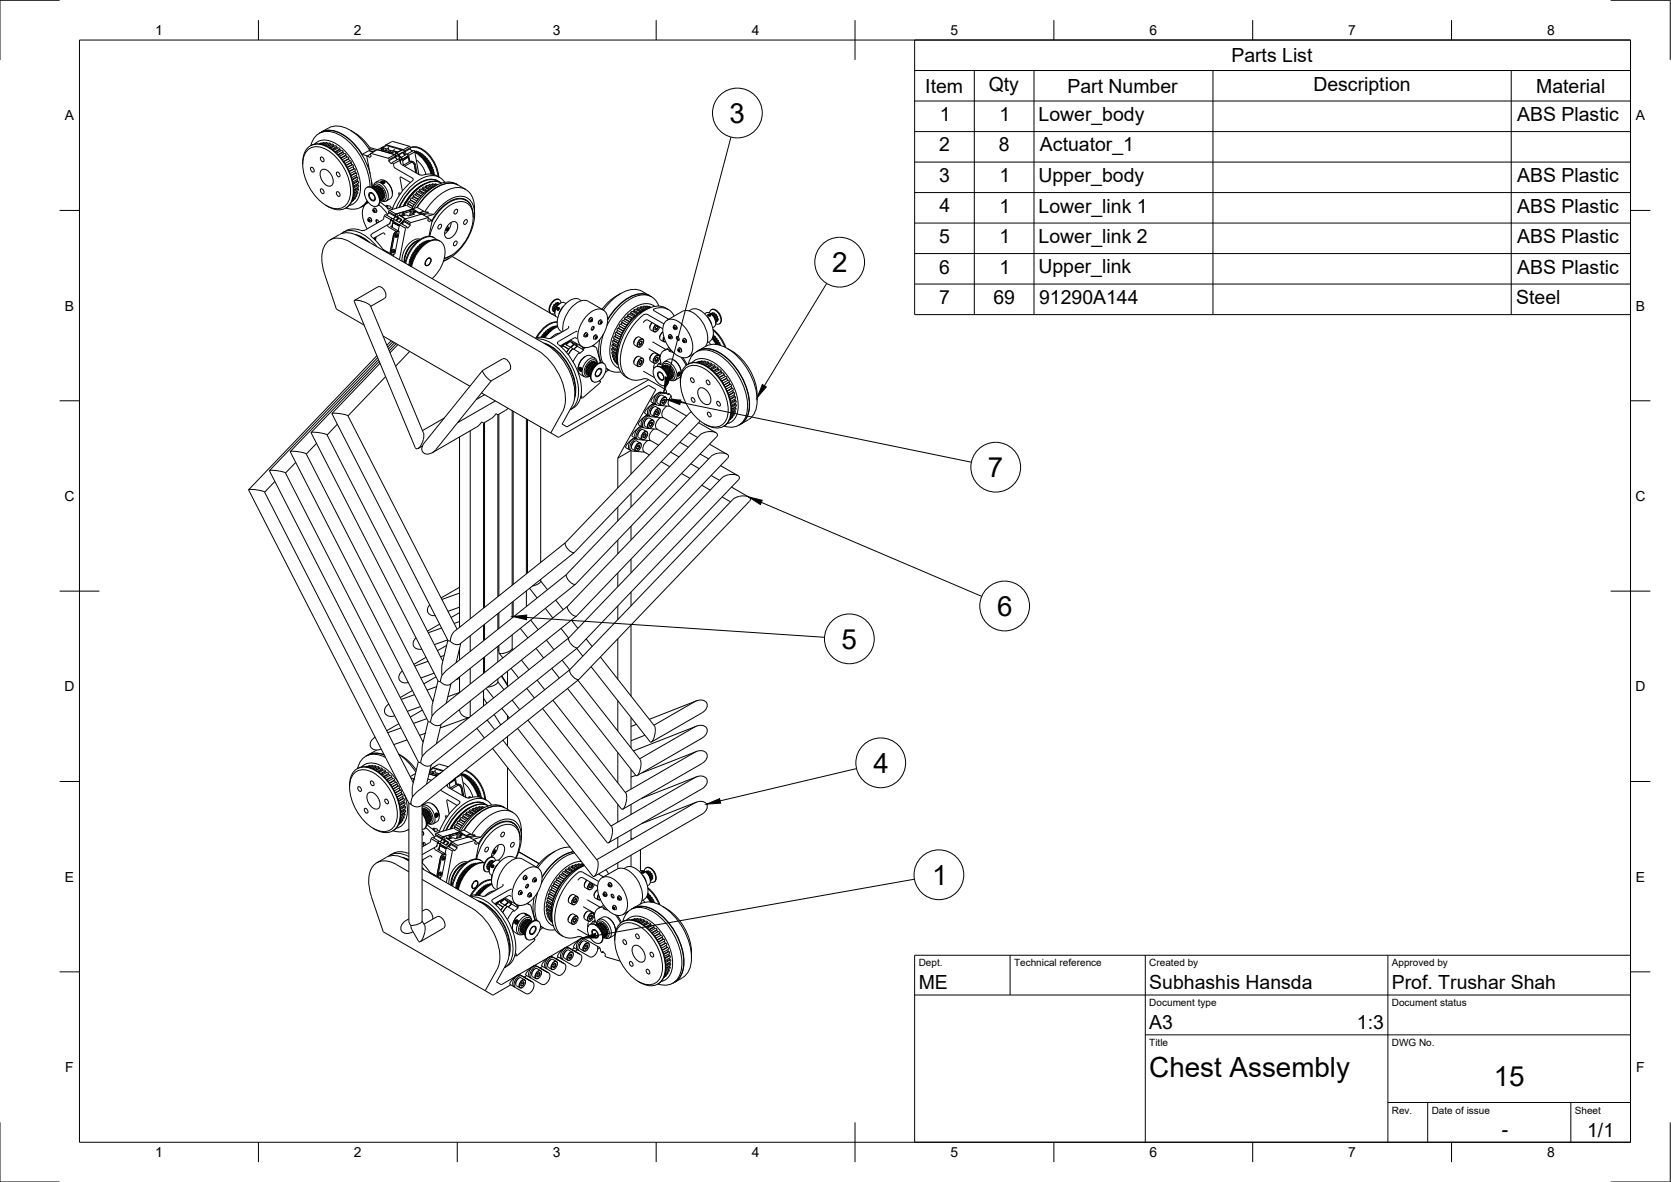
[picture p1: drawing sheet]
<svg xmlns="http://www.w3.org/2000/svg" width="420mm" height="297mm" viewBox="0 0 420 297" stroke-linecap="round" stroke-linejoin="round" font-family="sans-serif">
<defs><g id="words">
<g font-size="7">
<text x="183.5" y="30.9">3</text>
<text x="209.3" y="68.4">2</text>
<text x="248.4" y="119.9">7</text>
<text x="250.7" y="154.8">6</text>
<text x="211.6" y="163">5</text>
<text x="219.6" y="194.2">4</text>
<text x="234.4" y="222.4">1</text>
<text x="289" y="270.6">Chest Assembly</text>
<text x="375.6" y="272.9">15</text>
</g>
<g font-size="4.9">
<text x="309.6" y="15.6">Parts List</text>
<text x="232.7" y="23.3">Item</text>
<text x="248.6" y="22.8">Qty</text>
<text x="268.4" y="23.3">Part Number</text>
<text x="330.2" y="22.8">Description</text>
<text x="386.3" y="23.3">Material</text>
<text x="236.3" y="30.4">1</text>
<text x="251.3" y="30.4">1</text>
<text x="261.1" y="30.4">Lower_body</text>
<text x="381.5" y="30.4">ABS Plastic</text>
<text x="236.2" y="38.1">2</text>
<text x="251.1" y="38.1">8</text>
<text x="261.5" y="38.1">Actuator_1</text>
<text x="236.1" y="45.7">3</text>
<text x="251.3" y="45.7">1</text>
<text x="261.1" y="45.7">Upper_body</text>
<text x="381.5" y="45.8">ABS Plastic</text>
<text x="236.2" y="53.4">4</text>
<text x="251.3" y="53.4">1</text>
<text x="261.1" y="53.4">Lower_link 1</text>
<text x="381.5" y="53.5">ABS Plastic</text>
<text x="236.1" y="61.1">5</text>
<text x="251.3" y="61.1">1</text>
<text x="261.1" y="61.1">Lower_link 2</text>
<text x="381.5" y="61.1">ABS Plastic</text>
<text x="236.1" y="68.7">6</text>
<text x="251.3" y="68.7">1</text>
<text x="261.1" y="68.7">Upper_link</text>
<text x="381.5" y="68.8">ABS Plastic</text>
<text x="236.1" y="76.4">7</text>
<text x="249.8" y="76.4">69</text>
<text x="261.3" y="76.4">91290A144</text>
<text x="381.3" y="76.4">Steel</text>
<text x="231" y="248.5">ME</text>
<text x="289" y="248.5">Subhashis Hansda</text>
<text x="350" y="248.5">Prof. Trushar Shah</text>
<text x="289" y="258.6">A3</text>
<text x="341.2" y="258.6">1:3</text>
<text x="377.7" y="285.5">-</text>
<text x="399.1" y="285.7">1/1</text>
</g>
<g font-size="3.5">
<text x="39" y="8.8">1</text>
<text x="89" y="8.8">2</text>
<text x="139" y="8.8">3</text>
<text x="189" y="8.8">4</text>
<text x="239" y="8.8">5</text>
<text x="289" y="8.8">6</text>
<text x="339" y="8.8">7</text>
<text x="389" y="8.8">8</text>
<text x="16.3" y="30.2">A</text>
<text x="411.3" y="30.2">A</text>
<text x="16.3" y="78">B</text>
<text x="411.3" y="78">B</text>
<text x="16.2" y="125.9">C</text>
<text x="411.2" y="125.9">C</text>
<text x="16.2" y="173.7">D</text>
<text x="411.2" y="173.7">D</text>
<text x="16.3" y="221.6">E</text>
<text x="411.3" y="221.6">E</text>
<text x="16.4" y="269.4">F</text>
<text x="411.4" y="269.4">F</text>
<text x="39" y="290.8">1</text>
<text x="89" y="290.8">2</text>
<text x="139" y="290.8">3</text>
<text x="189" y="290.8">4</text>
<text x="239" y="290.8">5</text>
<text x="289" y="290.8">6</text>
<text x="339" y="290.8">7</text>
<text x="389" y="290.8">8</text>
</g>
<g font-size="2.5">
<text x="231" y="242.9">Dept.</text>
<text x="255" y="242.9">Technical reference</text>
<text x="289" y="242.9">Created by</text>
<text x="350" y="242.9">Approved by</text>
<text x="289" y="252.8">Document type</text>
<text x="350" y="252.8">Document status</text>
<text x="289" y="262.9">Title</text>
<text x="350" y="262.9">DWG No.</text>
<text x="350" y="279.9">Rev.</text>
<text x="360" y="279.9">Date of issue</text>
<text x="396" y="279.9">Sheet</text>
</g>
</g></defs>
<!-- layer: Visible -->
<g fill="none" stroke="#000" stroke-width=".25">
<path d="M77.3 37.7a3.9 3.9 0 0 1 4.9 0 12.8 12.8 0 0 1 5.9 11.5 3.4 3.4 0 0 1-5.1 2.9 12.5 12.5 0 0 1-6.8-12l.3-.9zM78.2 36.6a4.3 4.3 0 0 1 6.1-3.2 16 16 0 0 1 8.7 13.5M78.2 36.6h-.1M78.2 36.6a4.8 4.8 0 0 1 5 .7 13.4 13.4 0 0 1 5.6 12.3 3.8 3.8 0 0 1-1.9 2.7M79.1 36.2a4.3 4.3 0 0 1 5.7 .1 13.5 13.5 0 0 1 5.7 12.2 3.6 3.6 0 0 1-2.7 3.1M80.6 39.5a.67 .67 0 0 1 .8 .4 .67 .67 0 0 1-.2 .8l-.5-.5zM80.7 33.2l-.5 .3M80.7 33.2a5.9 5.9 0 0 1 6.2 1.1 16.9 16.9 0 0 1 6.2 9.3M80.7 33.2a6.3 6.3 0 0 1 7 1.7 16.1 16.1 0 0 1 3.4 3.9M80.8 33.2a6 6 0 0 1 7.9-.1 15.2 15.2 0 0 1 4.3 4.7M80.8 35.9l.1 .1M80.8 35.9l-.4 .3"/>
<path d="M80.8 35.9l-.5 .3M81.2 35.9l-.7 .3M81.5 35.8l.1 .2M81.5 35.8l-.7 .4M81.5 35.8l-.3 .1M82 36.6l1.1-.6v.3l-.8 .5M82.3 35.8v.3M82.3 35.8l-1 .6M82.3 35.8h-.4l-.9 .5M82.7 35.9l-1.1 .6M82.7 35.9l.4 .1M83.1 36.3h.1"/>
<path d="M83.4 37.5l1.3-.7v.3l-1 .6M83.5 36.2l-1.2 .6M83.5 36.2l.4 .1M83.9 36.4v.2M83.9 36.4l-1.2 .6M83.9 36.6l-.9 .6M83.9 36.6l.2 .1M84.7 37.1l.2 .1M84.7 36.8l-.4-.2-1.2 .7M85.5 37.6v-.2l-1.3 .7M85.5 37.6l-1.1 .7M85.5 37.6l.3 .3"/>
<path d="M85.5 37.4l-.4-.3-1.2 .7M86.2 38.3l-1.1 .7M86.2 38.3l.3 .3M86.3 38.1l-.1 .2M86.3 38.1l-1.3 .7M86.3 38.1l-.4-.3-1.3 .7M87 39.1l-1.2 .7M87 39.1l.3 .4M87.1 38.9l-.1 .2M87.1 38.9l-1.4 .8M87.1 38.9l-.4-.4-1.3 .8M87.6 40l.3 .4"/>
<path d="M87.8 39.8l-.2 .2M87.8 39.8l-1.4 .8 1.2-.6M87.8 39.8l-.4-.4-1.3 .7M88.2 32.8l1.1 .7M89.3 33.5l2.2 1.8 1.4 1.8M91.1 38.8l1.3 .4-.2 .1M92.2 39.3l1.5 7.9M92.5 39.1l-.3 .2M92.8 37.9l-1.7 .9M92.8 37.9h.1M92.8 37.9l1.1 .3M93 37.8l-.1-.4 1.6 .5"/>
<path d="M93 37.8l-.2 .1M93 37.5l-.1-.4 6.4 1.7M93.3 38.5l-.3 .2 .4 .5-.5 .4-.4-.5 .6-.3M93.3 38.6l4.3 1.2 1.7-1M93.3 38.5h.1M94.8 37.7l-1.7 .9M95 37.6l-.2 .1M95.5 37.3l-.7 .3M95.5 37.3h.1M95.8 37.4h.1M95.9 37.4l-.2 .1 .5 .1M95.9 37.4v.1"/>
<path d="M96.2 37.2l-.4 .2h.1M96.2 37.6l-.3 .2h.3M96.2 37.6v.2M96.4 37.2l.1 .5M96.4 37.2l-.5 .2M96.4 37.2l.8 .2M96.5 37.7l-.3 .1M96.5 37.7l1.5 .4M96.8 37.7l.4 .2-.4-.1M96.8 37.7h.1M96.9 36.6l-1.4 .7M97 36.5l1.7-1 4.2 1.3"/>
<path d="M97.1 36.6h.1M97.1 36.5l-.2 .1M97.1 36.4l-.2 .2M97.1 36.4l4.3 1.2M97.2 36.6l-1.4 .8M97.2 36.4h-.1M97.2 36.6l3.9 1.1M97.2 37.4l.6-.3-.1 .3M97.2 37.4l.1 .5M97.6 39.8l.3 .3M97.6 37.4l.1 .4 1.1 .2M98 38.1l-.3 .2h.3"/>
<path d="M98 38.1v.2M98 37.7l.2 .5M98.8 37.9l1.1 .3-.6 .3 .6-.3M98.8 37.9v.4M99.2 38.9l.3 .2M99.3 37.6l-.5 .3M99.5 38.4l.1 .1M99.5 39.1l-.1 .4 .5 .6M99.5 39.1l-1.6 1-.2 .3M99.6 38.4v.1M99.8 38.6l-.5 .2M99.8 38.5v.1"/>
<path d="M99.8 38.5l.4 .3M99.9 38.2l-.6-.2-.6 .3-.5-.1-.2 .1M99.9 38.2h.1M100.1 38.8h.1M100.1 38.8l-.6 .3M100.2 39l.6 .6M100.3 39.9l.3 .4M100.3 39l-.3 .1M100.3 39.9l-1.7 .9-.2 .4-.7-.8M100.5 38.8l-.3 .2M100.6 39.7l-.6-.6-2.3 1.3M100.8 37.8v.1"/>
<path d="M100.8 37.8l-1.2 .6M100.8 39.6l.3 .3M100.8 39.6h.1M100.8 39.6l-.5 .3M101 37.7l-1.4 .8M101.1 37.7l.2 .1M101.1 37.7h.1M101.1 39.9h.1M101.1 39.9l-.5 .4M101.1 37.7l-.3 .1M101.2 38.3l.6 .7M101.2 38.3l-.9 .7"/>
<path d="M101.3 38.3h-.1M101.3 38.3l.6 .7-.6-.7M101.3 38.3h.1M101.3 38.3l-1.2 .5M101.3 37.8l1.3 1.3v.3M101.4 38.2l.6 .7-1.2 .7M101.4 37.6l.3 .3M101.7 37.9l-.1 .2M102.4 39.6h.1M102.4 39.6l-1.2 .8M102.4 38.7v.2M102.5 38.7l.3 .3"/>
<path d="M102.6 39.2h.1M102.6 39.2v.3M102.6 39.2l-2 1.2M102.6 39.5l-1.4 .9 .2 1.1M102.6 39.5l-.2 .1M102.6 39.4h.1M102.6 39.4l.3 1.3M102.7 39.4l-.1 .1M102.7 39.4h-.1M102.9 36.7h.1M103 36.8l-1.6 .8M103 36.8l.3 .2"/>
<path d="M103.1 37.4l-1.4 .8M103.1 37.4l.5 .6M103.3 37l-.2 .4M103.3 37l-1.6 .9M103.4 37.8l.4 .1M103.6 38h.1M104 37.8l-1.6 .9M104 37.8l.3 .4M104.3 37.9l-.1 .1a8.9 8.9 0 0 1 4.4 5.7l.6-.3v-.2M104.3 37.9l.1 .2M104.3 37.9h-.2M104.3 38.3a9.1 9.1 0 0 1 4.1 5.4"/>
<path d="M104.7 38l-.3 .2M104.7 38l.1 .2M104.7 38l-.4 .1M105.2 38.1l-.4 .3M105.2 38.1l.1 .3M105.2 38.1l-.6 .2M105.3 38.4h.1M105.3 38.4l-.3 .1M105.7 38.4l-.2-.1-.5 .2M105.7 38.4l-.5 .2M105.7 38.4v.2M105.7 38.6l-.3 .2 1.2 1.1 .9 1.3 1.1 2.6"/>
<path d="M105.7 38.6h.1M106.2 38.7l-.6 .3M106.2 38.7v.2M106.2 38.6l-.2-.1-.5 .3M106.2 38.9l.1 .1M106.2 38.9l-.4 .2M106.4 38.9l-.5 .3M106.5 38.9l.1 .1M106.6 39l-.6 .4M106.6 39v.2M106.6 39.2l.2 .2M106.6 39.2l-.4 .3"/>
<path d="M107.1 39.4l-.7 .4M107.1 39.4v.2M107.1 39.6l.1 .2M107.1 39.6l-.5 .3M107.1 39.4l-.2-.1-.6 .3M107.3 39.7l-.6 .4 .5-.3M107.3 39.7l-.1 .1M107.3 39.7l.2 .2M107.5 39.9l-.7 .4M107.5 39.9v.2M76.1 41.3a4.6 4.6 0 0 1 2.5-4.9 6.4 6.4 0 0 1 5.9 2.2 13.4 13.4 0 0 1 4.2 10.7 3.7 3.7 0 0 1-5.6 2.9l-1.2-.6M78.1 42.1a.67 .67 0 0 1 .8 .4 .67 .67 0 0 1-.1 .8l-.6-.5z"/>
<path d="M80.6 47.5a.67 .67 0 0 1 .8 .4 .67 .67 0 0 1-.2 .8l-.5-.5zM80.7 42.9a1.46 1.46 0 0 1 2.3 .6l.3 .5a2.08 2.08 0 0 1 0 2.7 2.23 2.23 0 0 1-2.6-1.9 2.15 2.15 0 0 1 0-1.9zM84.6 48.3a.67 .67 0 0 1 .8 .3 .67 .67 0 0 1-.1 .8l-.6-.4zM84.6 43.3a.67 .67 0 0 1 .8 .3 .67 .67 0 0 1-.1 .8l-.6-.4zM85.3 59l-2.3 1.3M85.3 58.9a5 5 0 0 1 5 .5l47.2 27.3a15.3 15.3 0 0 1 7 13.1l-.7 2.3-2.5 4.5 1.2 .7 20.6-11.9M85.8 58.7a5.2 5.2 0 0 1 6.4 .8l2.6 2.5M88.1 40.3l-1.4 .8M88.1 40.3l.3 .5M88.2 40.9l.3 .5M88.4 40.8l-1.4 .8M88.7 41.3l-1.4 .8"/>
<path d="M88.7 41.3l.2 .5-1.3 .8M88.8 41.9l.2 .5M88.9 50.2l-.4 .4M88.9 50.3l-.5 .4M89.2 42.4l-1.4 .7M89.2 42.4l.2 .5-1.4 .7M89.2 43l.2 .4M89.3 49.6l.1 .2M89.3 58.9l1.6 .6 2.1 1.5M89.4 43.4h.2M89.4 43.4l-1.2 .7M89.4 49.8l-.8 .4"/>
<path d="M89.4 49.8l-.9 .6M89.6 48.9l.1 .2-.9 .6M89.6 44l.1 .4M89.6 43.4l-1.4 .8M89.6 43.4l.2 .5-1.4 .8M89.8 49.1l-.2 .3-.9 .6M89.8 48.2l.2 .2M89.8 48.2l-.9 .4M89.8 48.1h.1M89.8 45.1l.1 .3M89.9 59.2l1.2 .5 1.3 .9M89.9 44.5h-.2l-1.2 .6"/>
<path d="M89.9 44.5l-1.3 .7M89.9 44.5l.1 .5-1.3 .7M89.9 47.3l.2 .2M89.9 47.3l-.9 .6M89.9 47.1v.2M89.9 46.4l.3 .2-1.3 .7M89.9 46.4l-1 .6M89.9 46.1l.1 .3M90 48.4l-1.1 .6M90 48.3l-.1 .4-1.1 .6M90.1 45.5h-.2l-1.1 .6M90.1 45.5l-1.3 .8"/>
<path d="M90.1 45.5l.1 .5-1.3 .7M90.1 47.5l-1.2 .7M90.2 47.5l-.1 .4-1.2 .7M90.2 47l-1.3 .7M90.2 46.5v.5M91.7 51.5l-.5 .3M91.9 47.4a1.62 1.62 0 0 1 2.5 .5l.6 1a2.28 2.28 0 0 1-.2 2.9 2.43 2.43 0 0 1-2.8-1.8 2.85 2.85 0 0 1-.1-2.6zM92.2 47.1a1.83 1.83 0 0 1 2.4 .9 3.2 3.2 0 0 1 .7 3.4l-.5 .4M92.3 50.4a4.1 4.1 0 0 1-5.3 1.9M92.3 41.4l.2 .2v.2M92.4 50.7l-.6 .6-1.1 .8M92.5 50.8l-1.3 1"/>
<path d="M92.6 55.3l.1 .3M92.6 50.9l-.4 .1M92.6 50.9a2.98 2.98 0 0 0-1.4 3.6l.5 1.8 .6 1.2M92.6 55.2h.2M92.6 55.2v.1M92.7 54.7a.55 .55 0 0 0-.1 .9 .55 .55 0 0 0 .8 0l-.1-.6-.6-.3a.62 .62 0 0 1 .7 .3 .62 .62 0 0 1-.1 .8M92.7 55.6h.2M92.8 55.2l.1 .2M92.8 55.2l-.2 .1M92.9 55.5v.1M92.9 55.4h.1M92.9 55.4l-.2 .2"/>
<path d="M92.9 55.4v.2M92.9 48.4a1.34 1.34 0 0 1 1.2 2.1 1.34 1.34 0 0 1-1.2-2.1zM93.1 48.5a1.16 1.16 0 0 1 1 1.8 1.16 1.16 0 0 1-1-1.8zM93.4 45.3l.1 1.8M93.6 48.5l-.5 .1M93.8 53l.2 .2M93.9 52.4a.6 .6 0 0 0-.1 .7 .6 .6 0 0 0 .7 .3M94 52.4a.61 .61 0 0 1 .6 .3 .61 .61 0 0 1-.1 .7M94 52.4v-.1a.66 .66 0 0 1 .6 1M94 52.8l-.2 .2M94 52.8h.1M94 52.8l.2 .3"/>
<path d="M94.1 52.8h-.3l.2 .4M94.1 52.8l.1 .2M94.1 60l.3 .2M94.1 60l.3 .3M94.1 59.8l.4 .2M94.2 53.1h.1M94.2 53.1l-.2 .1M94.2 53l-.2 .2M94.2 59.8l-.1 .2M94.3 59.7l.2 .1M94.3 45.9a2.26 2.26 0 0 1 2.8 1.5 2.26 2.26 0 0 1-.2 3.2h-.8l-.4-.2a1.14 1.14 0 0 0 1.3-.4 1.14 1.14 0 0 0 .1-1.3l-.4-1a2.05 2.05 0 0 0-2.4-1.4l-.4 .8v-.5zM94.3 49.8l-.3 .5"/>
<path d="M94.5 59.6h.1M94.6 46.8l-.9 .4M94.6 59.5l-.2 .9M94.6 53.3v.1M94.7 55.2v.4l.3 .4M94.7 48.2l.5 .9M94.9 46.6l-1.1 .7M94.9 46.6l.1 .2M94.9 46.6l-1.2 .6M95.2 46.7l-1.2 .7M95.2 46.7h.2M95.2 51.5l1.2 1 1 1.4"/>
<path d="M95.2 55.8l-.2-.4-.3-.2-.2 .5 .3 .4M95.4 47v-.3l-1.3 .8M95.4 47h.1M95.4 47l-1.1 .6M95.4 45.3l-1 .6M95.5 45.3a2.36 2.36 0 0 1 2.7 1.5 2.36 2.36 0 0 1-.1 3.2M95.5 50.8l.3 .1M95.6 50.7l1.7 1.2M95.7 46.9l-1.4 .8M95.7 46.9l.1 .1M95.7 45.7l.7-.2 .4 .3-.3 .3h-.3l-.4-.2zM95.8 47.3v-.2l-1.4 .7"/>
<path d="M95.8 47.3l.2 .1M95.8 47.3l-1.2 .7M95.9 45.6l-.2 .2M95.9 45.6h.6l.2 .2-.3 .2-.4-.1zM95.9 45.6h.1M96 47.4l-1.3 .7M96 45.7v.2M96.1 47.3l-1.4 .8M96.1 47.3l-.1 .1M96.1 47.3l.2 .2M96.2 47.7l.1 .2M96.2 47.7l-1.3 .7"/>
<path d="M96.2 47.5l-1.4 .8M96.2 47.5v.2M96.3 58.6l-2.4 1.3M96.3 45.6l.2 .1-.1 .2h-.2l-.3-.1 .1-.1M96.3 45.6l-.3 .1M96.3 45.9h-.2M96.3 45.6v.3M96.3 45.9h.1M96.3 47.9h.2l-1.5 .8M96.3 47.9l-1.3 .7M96.3 58.5l.5 .5M96.5 48.2v.2"/>
<path d="M96.5 47.9l.1 .2M96.5 49.8v.1M96.5 49.9l-.1 .1M96.5 49.9l-1 .6 .9-.5M96.5 45.6h.1M96.5 48.4l.2 .1-1.4 .8M96.5 48.4l-1.3 .7M96.6 48.1l-1.5 .8 1.4-.7M96.6 48.1l-.1 .1M96.6 54.3l-.4 1-4.4 2.5-1 .1a4.6 4.6 0 0 0-4.5 .5M96.6 49.3v.1M96.6 49.4l.1 .2"/>
<path d="M96.6 54.3l1.7 .9M96.6 45.7l.2 .2-.2 .2M96.6 54.3l.3-.4 2.3 1.3M96.6 48.8v.1M96.6 48.9l.2 .2M96.6 48.9l-1.2 .7M96.7 49.7l-1.2 .6M96.7 48.5l.1 .2M96.7 45.9h.1M96.7 49.6l-1.2 .6M96.7 49.5v.2M96.8 48.7l-1.4 .8"/>
<path d="M96.8 49.1l-1.3 .7M96.8 49v.2l-1.3 .8 1.1-.6M96.8 45.5h.2a3.9 3.9 0 0 1 1.7 3.1M96.9 51.8l.7 .8M97.2 51.6l1 .3 .1 .3-.7 .4-.1-.8-.3 .2zM97.5 56.5l.2 .6 1.9 1.1M97.6 53.1l.2 .4M97.6 53.1l1.7 1M97.8 53.5l-.6 .6M97.8 53.5l1.6 .9M97.9 52.8l1.7 1M97.9 52.8l-.3 .3"/>
<path d="M98.1 50l-1.1 .6M98.1 55.9l-.2 .4-4.6 2.7 .1 .5 1.5 1.4 1.6 2.1M98.1 56.8l.2 .1M98.2 55.3l2.1 1.2M98.2 55.3l-.2 1.1M98.2 55.3h.1M98.2 56.9l1.9 1.1M98.3 55.2l-.1 .1M98.3 55.2l.6 .3M98.3 52.3h.5M98.6 54.8l-.3 .4M98.6 40.8l.3 .4"/>
<path d="M98.7 48.6v.1M98.8 56l-.2 1.1 .2-1.1 1.5 .7M98.8 56l1.2 .6M98.8 56h.1M98.9 55.5h.1M99.2 55.2l1.2 .7 .6-.7M99.2 55.2l-.3 .3M99.3 54.1l.6 .3M99.3 54.1l.1 .3M99.4 54.4l.8 .4M99.4 54.4l-.5 .6M99.6 53.8l.6 .4-.3 .2"/>
<path d="M99.6 53.8l-.3 .3M99.6 58.2l-.4 .3-.3 .6-.8 4.2 .2 .5M99.7 59.4l.1 .1M99.7 59.4h.1M99.8 59.3v.2M99.8 59.4h.1M99.8 59.2h.1M99.8 59.2v.2M99.8 59.2l.2 .1M99.8 59.2v.1M99.9 54.4h.1M99.9 54.4l1.2 .8-.7 .7"/>
<path d="M99.9 58.3l-.5 .3-.2 .6-.8 4.2M99.9 59.1l.2 .1-.4 .3zM99.9 59.4l-.1 .1M99.9 58.8h.1M99.9 58.8l-.5 .3 .1 .5M99.9 59.2l.1 .1M100 59.1l-.2 .1M100 59.1l-.1 .3M100 59.3l-.1 .1M100 56.6h.1M100 56.6l.2 .1M100 58.9a.4 .4 0 0 0-.6 .2 .4 .4 0 0 0 .3 .5l.4-.4-.1-.3"/>
<path d="M100.1 54.8l-.6 .6M100.1 58l.3 .2M100.1 58l-.5 .2M100.2 54.1v.1M100.2 56.7h.2M100.3 56.7h.1M100.3 56.5h.1M100.3 56.5v.2M100.4 58.2l-1.1 5.6-.8 .1-.1-.5M100.4 58.2l-.6 .1-.2-.1M100.4 56.7h.1M100.4 55l-.2-.2-.5 .7"/>
<path d="M100.5 56.5l1.5 .9-1.6 7.9M100.5 56.5l-.4 1.5M100.6 40.3v.1M100.6 54l-.2 .1 1.5 .9-.3-.2M100.6 40.3l-1.7 .9 .2 .8 4.7 2.8v.5a17.8 17.8 0 0 0-5.2 7.3M100.6 54l-.2-.1 .6 .4M100.6 54v.1M100.6 40.4l.4 .9 4.4 2.6 1 .1a4.5 4.5 0 0 1 4.2 .6M100.6 40.4h.1M100.6 54l-.1 .1M100.6 54l.4 .3M100.6 40.4l.1 .6"/>
<path d="M100.7 48.6l-.5-.1 .2 .6M100.8 56.1l1.5 .9 .2 .4 .7-.8M101 55.2h.1M101 55.2l-.7 .6M101 55.2l-.8-.3-.5 .6M101 54.3h.1M101 54.3l1.2-.3 .5 .3M101.5 53.6l-.1 .4M101.5 53.6l-.5 .2 .6 .4M101.5 53.4l-.1 .2M101.5 53.4l-.3 .1 .3 .1M101.5 53.4l.2 .2"/>
<path d="M101.5 55.3l1.5 .9M101.5 55.3l.1 .4M101.5 55.4l-1 1.1M101.6 54.2h.1M101.6 54.2l-.6 .1M101.6 55.5l-.7 .7M101.6 54.8h.1M101.6 55.7l1.6 .9M101.6 55.7l-.5 .6M101.7 53.6l-.1 .6M101.8 55.1l1.5 .9M101.8 55.1l-.3 .2"/>
<path d="M102.3 57l-.3 .3M102.4 51.7l1.7 .9M102.4 51.7l-.2-.1-4.2 1.2M102.5 51.1l.1 .2M102.5 51.1l1.3 .8-1.2-.6M102.5 51.1l.3-.4 1.3 .7M102.6 51.2l-.2 .5M103 56.2l.2 .4M103 40.6l-.3-1.6 1.6-.8 1 5.6M103 40.6l.3-.1 .5 .1M103 40.6l.6 .2M103 40.6l-1.7 1"/>
<path d="M103.1 50.2l1.4 .8zM103.1 50.2l.4-.5 1.3 .8M103.2 45.9l-2.5-1.4 .5 3.5M103.2 52.9v.2M103.2 52.9l-.3 .1 .3 .1M103.2 52.9l.3 .2M103.2 53.1l-.2 1.1M103.2 53.1l-1.5 .5M103.3 50.3l-.3 .5M103.3 55.9l-.3 .3M103.4 55.9h-.1M103.5 53.1l-.2 1"/>
<path d="M103.6 40.8l-1.9 1M103.6 40.7l.4 .4 .3 .5M103.7 53.6l.6 .3-1.6 .4M103.7 53.6l-.1 .4M103.8 40.6l-.2 .2M103.8 40.6l.6 .6 .5 2.4M103.8 49.3l.1 .2M103.8 49.3l1.4 .7M103.9 49.5l1.2 .6M103.9 49.5l-.3 .3M103.9 52.9l.2 .1M103.9 52.9l-.1 .6"/>
<path d="M103.9 52.9l-.4 .2M104 53.5h.1M104.1 53.4h.1M104.1 53l-.1 .5M104.1 52.7l1.9 1.1 1.7-.5M104.1 53l.5 .3-.9 .3M104.1 52.7l-.2-.1-4.3 1.2M104.2 48.9l1.3 .7M104.2 48.9l-.4 .4M104.2 53l.5 .2M104.2 53h.1M104.2 53l1.5 .9"/>
<path d="M104.2 53h-.1M104.2 41.6l.4 1.8M104.6 48.5l.1 .2 1.1 .6M104.6 48.5l1.3 .7M104.6 48.5l.4-.4 1.3 .8M104.7 48.7l-.3 .3M104.7 40.2l1.3 1.3 .7 1.1 .4 1.2M104.9 52.1l1.7 1M104.9 52.1l-1.2 .4M105.3 43.7l.1 .2M105.4 47.8v.2M105.4 47.8l1.3 .7"/>
<path d="M105.4 47.8l.4-.3 1.3 .7M105.4 48l-.2 .2M105.4 48l1.1 .6M105.7 53.9h.1M105.9 53.8h.1M106.2 47.2l.4-.3 1.2 .8M106.2 47.4l-.2 .2M106.2 47.2v.2M106.2 47.2l1.3 .7M106.2 47.4l1.1 .7M106.3 53.9l1.5 .9M106.3 53.9l-.2-.1-4.3 1.3"/>
<path d="M106.4 46.4a12.5 12.5 0 0 0-5 5.4M106.6 53.1l-1.2 .4M106.6 53.1h.1M106.6 53.1l1.1 .2M106.8 53.2a11.8 11.8 0 0 1 8.1-6.1 4.2 4.2 0 0 1 4.4 4.3v2.5M107 47l-.2 .1M107 47v-.3l1.2 .7M107 47l1 .6M107 46.7l.4-.1 1.2 .6M107.5 53.7l1.6 .2M107.5 40.1l.1 .2M107.5 40.1l-.5 .3"/>
<path d="M107.5 53.7l-1.1 .3M107.6 54.7h.1M107.6 54.7l-4.2 1.2M107.6 40.3l-.5 .3M107.6 54.7l.3 .1-.4 .5 .5 .5 .3-.6-.5-.3M107.7 53.3l-.2 .4M107.7 40.2l-.6 .4M107.7 40.2l-.1 .1M107.8 40.2l.1 .2M107.8 46.7h-.1M107.8 46.7l.8 .5M107.8 46.4l.4-.1 1 .6"/>
<path d="M107.8 46.4v.3M107.8 46.4l1.1 .6M107.8 40.6l.2 .2M107.8 40.6l-.5 .3M107.9 40.4l-.7 .4M107.9 40.4l-.1 .2M108 40.8h.1M108 40.8l-.6 .3M108.1 59.4a11.9 11.9 0 0 1 6.3-8.5 3.1 3.1 0 0 1 4.6 3.1 11.8 11.8 0 0 1-6.6 10.7l-.7 .2M108.1 40.8l-.6 .4M108.1 40.8l.2 .2M108.2 41.2l.1 .1"/>
<path d="M108.2 41.2l-.6 .3M108.2 47.4a13.1 13.1 0 0 0-4.6 5M108.2 41l-.6 .4M108.2 41v.2M108.3 41.3l.2 .1M108.3 41.3l-.5 .4M108.5 41.4l-.7 .3M108.5 55.4l.1 .1M108.5 41.4l.1 .2M108.5 41.7l.1 .2M108.5 41.7l-.6 .3M108.5 55.5h.1"/>
<path d="M108.5 46.5l.1-.3 .9 .5M108.6 41.6l-.7 .4M108.6 41.6l-.1 .1M108.6 41.9l.1 .1M108.6 41.9l-.6 .3M108.6 46.2h.4l.7 .4M108.6 55.5l-.7 3.9M108.7 42l-.6 .3M108.7 42.3l-.5 .3M108.7 42.3l.1 .2M108.7 42l.1 .2M108.8 42.5l.2 .1-.7 .4"/>
<path d="M108.8 42.5l-.5 .3M108.9 42.9l.1 .2M109 42.6v.2M109 43.1l.2 .1M109 43.1l-.5 .3M109.1 42.8l-.7 .4 .5-.3M109.1 42.8l-.2 .1M109.1 43.5v.2M109.1 43.7l.2 .1M109.1 43.7l-.2 .1M109.1 53.9l-1.9 .5M109.2 59.8a3.5 3.5 0 0 0-4.4 1 9.9 9.9 0 0 0-2.9 5.3"/>
<path d="M109.2 43.2l-.7 .3M109.2 53.9a9.5 9.5 0 0 1 6.4-4.6 3.6 3.6 0 0 1 3.7 4 13.4 13.4 0 0 1-7.8 12.2M109.3 43.8l-.2 .1M109.3 43.8v.1M109.4 46.2l-.1 .2M109.4 46.2l.5 .3M109.4 46.8l-1.2 .6M109.4 46.2l.7 .1M110.1 46.3v.1M110.1 44.3a8.9 8.9 0 0 0-5.1-7.2l-1.2-.1-.6 .1a4.5 4.5 0 0 1 5 2.2l1 1.4 .6 1.5 .5 2.2M110.2 45.5a4.5 4.5 0 0 0-5.2 .8 14.1 14.1 0 0 0-4.7 5.8M110.4 56.6l.4-.3a.67 .67 0 0 1 .1 .9 .67 .67 0 0 1-.7 .3l-.1-.5z"/>
<path d="M110.5 45.7a4.4 4.4 0 0 0-5.1 .4 13.8 13.8 0 0 0-4.9 6M110.9 45.9l.1 .1a5 5 0 0 0-5.4 1l-2.4 2.4-1.5 2.3M110.9 45.9a5.3 5.3 0 0 0-5.9 1.5l-2.2 2.3-1.3 2.1M111.8 45.8a3.9 3.9 0 0 0-5.1-1.2 14.3 14.3 0 0 0-7.1 7.8M111.9 57.9h.1M112.4 57.7l.1 .1zM112.4 57.4l.3-.1 .1 .1-.3 .4-.2-.1zM112.4 56.9h.2h-.2M112.5 57.5l-.1 .1M112.5 57.4v.1M112.5 57.5l.2 .1M112.5 57.4l.2 .1-.3 .3z"/>
<path d="M112.5 57.4h.2M112.5 57.4h.1M112.6 57a.58 .58 0 0 1 .1 .7 .58 .58 0 0 1-.8 .2M112.7 57.6l-.2 .2M112.7 57.4v.2M113 56.2a1.17 1.17 0 0 1 1.6-.4 1.17 1.17 0 0 1 .4 1.6l-.4 1.1a2.06 2.06 0 0 1-2.3 1.3 2.25 2.25 0 0 1 .3-3.2zM113.4 55.9l-.4 1.6-1.2 1.3M114.4 52.8l.4-.2a.67 .67 0 0 1 .1 .8 .67 .67 0 0 1-.7 .3v-.5zM114.7 46.2l.5 .3a5.6 5.6 0 0 0-6.1 1 15.5 15.5 0 0 0-4.3 4.6M114.7 46.2a5.7 5.7 0 0 0-6.3 1.2 15.9 15.9 0 0 0-4.3 5M116.5 50l.7 .4M116.8 50.1l.2 .2"/>
<path d="M116.9 55.4l.4-.2a.67 .67 0 0 1 .1 .8 .67 .67 0 0 1-.8 .3v-.5zM117.1 47.6a5.9 5.9 0 0 0-7.9-.1 15.4 15.4 0 0 0-4.3 4.6M118.4 51.6a3.4 3.4 0 0 0-5.1-1.1 12.6 12.6 0 0 0-4.8 4.9l-.2-.2M119 54.6a3.9 3.9 0 0 0-3.1-4.6 8.9 8.9 0 0 0-6.8 4.9l-.5 .9M88 60.8l47.1 27.2a15.4 15.4 0 0 1 7 13.2l-.6 2.2-3 5.4M88 60.8a4.5 4.5 0 0 0-6 .3 8.1 8.1 0 0 0-.7 6.6l3.3 10 6.9 4M89 75.7l15.6 37a1.88 1.88 0 0 0 1.7-1.8l.3-1.4-.1-.8M89.1 75.7h.1M89.1 75.7v-.2a5.5 5.5 0 0 1 4.1 1.4l13.2 31.8M89.1 75.5l5.9-3.4a1.91 1.91 0 0 1 1.7 2.9l-3.5 2M94.3 60.3h.1M94.4 60.2v.2"/>
<path d="M94.4 60.4h.1M96.3 62.7l2.2 1.3M96.8 62.9l-.1 .2M97.4 63.3l-.1 .2M98.6 63.5h.1M98.7 62.9l.1-.1a.42 .42 0 0 1 .5 .4 .42 .42 0 0 1-.5 .4l-.2-.2zM98.9 63.3l.1 .1M98.9 63.3h.1M99 63.3h.1M99 63.2v.2M99 63.9l-.1 .5M99 63.1v.2"/>
<path d="M99 63.1h.1M99 63.1l.2 .1M99 63.1v.1M99.1 63.1h.1M99.1 63l.2 .1-.4 .3zM99.1 63.3l-.1 .1M99.1 62.7l-.5 .3v.5M99.1 62.7h.1M99.1 63.1l.1 .1M99.2 63l-.2 .1M99.2 63v.2M99.2 63.2l-.2 .2"/>
<path d="M99.2 63.2l-.1 .1M102.7 66.6l.6 .3M102.8 66.4l.6 .3M102.8 66.3l-.1 .3M102.8 66l.7 .3M102.9 65.8l.6 .3M102.9 66.6v.1M102.9 65.8l-.1 .2M102.9 66.2l-.1 .2M102.9 66.2l.5 .3M103 66l-.1 .2M103 65.4l.6 .3-.5-.3"/>
<path d="M103 65.4h.1M103.1 65.6l-.2 .2M103.1 65.6l.5 .3M103.1 65.1l-.1 .3M103.1 65.4v.2M103.2 64.8l.7 .3M103.2 64.8l.1 .1M103.2 65.1l-.1 .1 .6 .3M103.2 65.1l.6 .3M103.3 64.5l.6 .4M103.3 64.5l-.1 .3M103.3 64.9l-.1 .2"/>
<path d="M103.3 64.9l.5 .3M103.5 64.5h-.2M103.5 64.5l.5 .3M103.5 67a8.8 8.8 0 0 1 5.2-6.6 2.41 2.41 0 0 1 3.2 2.6 9.3 9.3 0 0 1-3.2 7M103.6 64.3l-.1-.1 .6 .3M103.6 64.3l-.1 .2M103.6 64.3l.5 .3M103.6 63.9l-.1 .2M103.6 63.9l.6 .4M103.7 63.9h-.1M103.7 63.9l.6 .3M103.8 63.6l.7 .4"/>
<path d="M103.8 63.6v.1M103.8 63.7l-.1 .2M103.8 63.7l.6 .3M103.9 63.4l.7 .3M103.9 63.4h.2M103.9 63.4l-.1 .2M104.1 63.4l.5 .3M104.1 63l.7 .4M104.1 63l.1 .2M104.2 63.2l-.1 .2M104.2 63.2l.5 .3M104.3 62.8l-.2 .2"/>
<path d="M104.3 62.8l.6 .4M104.3 62.8h.1M104.4 60.8h.1a6.1 6.1 0 0 0-2.8 4.8M104.4 62.8l.6 .3M104.5 62.5l.7 .4M104.5 62.5l.1 .2M104.6 62.7l-.2 .1M104.6 62.7l.5 .3M104.7 62.3l.6 .4M104.7 62.3h.1M104.7 62.3l-.2 .2M104.8 62.3l.5 .3"/>
<path d="M105 62l.6 .3M105 62.2l-.2 .1M105 62v.2M105 62.2l.5 .3M105.1 61.8l-.1 .2M105.1 61.8l.6 .4M105.2 60.5a5.8 5.8 0 0 0-3.5 5.5M105.4 61.8l-.2 .1M105.4 61.8l.5 .2M105.4 60.3a5.7 5.7 0 0 0-3.8 5.6M105.4 61.6l.6 .3M105.4 61.6v.2"/>
<path d="M105.4 61.6l.2-.2 .6 .4M105.7 60.1a3.9 3.9 0 0 0-3.9 2.6l-.7 1.8v1.2M105.8 61.4l-.1 .1M105.8 61.4l.5 .3M105.9 61.2l.5 .3M105.9 61.2l-.1 .2M106 61.1l.6 .3M106 61.1l-.1 .1M106.3 61.1v-.2l.6 .3M106.3 61.1l-.1 .1M106.3 61.1l.4 .2M106.5 60.8l.5 .3"/>
<path d="M106.5 60.8l-.1 .1M106.7 60.9h.1M106.7 60.9l.4 .2M106.8 60.6l.6 .2M106.8 60.6l.5 .3M106.8 60.6l-.1 .3M106.9 66.2l.2 .5M107.3 60.5l.5 .1M107.3 60.5l.4 .2M107.3 60.5l-.1 .2M107.3 65.2l.3-.3h.6a1.26 1.26 0 0 1-1.1 1.8 1.09 1.09 0 0 1 .2-1.5zM107.4 65.2l.7-.3a1.16 1.16 0 0 1-1 1.8 1 1 0 0 1 .3-1.5z"/>
<path d="M107.7 60.4l.4 .1M107.7 60.4l.3 .1M107.7 60.4v.2M108.1 64.9h.1M108.1 64.9h-.5M108.2 60.4h.1M108.2 60.4l-.1 .1M109.8 60.2a2.66 2.66 0 0 0-3.6-.2 9.5 9.5 0 0 0-4.2 6.2M110.6 60.6a3.5 3.5 0 0 0-4.3 1 9.9 9.9 0 0 0-3 5.3l.5-1.7 .7-1.3 1.1-1.6 1.2-1.1M113 64.9l-1.5 .8M113.1 64.4l-1.4 .6M113.4 64.2l-.3 .2"/>
<path d="M113.7 64.4l24.6 14.3M114.3 60.8l.4-.2a.67 .67 0 0 1 .1 .8 .67 .67 0 0 1-.7 .3l-.1-.5zM138.7 78.9l1.1 .6M138.8 77.6l.1 .2M138.9 77.8l.6 .4M138.9 77.6l.6 .4M139 78.1l.5 .4M139 77l-.1 .2 .7 .5M139 77.5l-.1 .1M139 77.5l.6 .3M139 77.9v.2l.5 .3M139 77.3v.2"/>
<path d="M139.1 77l-.1 .1 .7 .4M139.1 77l.7 .4M139.2 76.7l.1-.2 .7 .4M139.3 76.8l-.1-.1 .7 .4M139.3 76.8l-.2 .2M139.3 76.8l.6 .4M139.5 78.4v.3M139.6 76.4v-.2l.7 .4M139.6 76.4l-.2 .2M139.6 76.4l.6 .4M139.6 76.2l.2-.1 .6 .4-.4-.3M139.9 79.6l.4 .2"/>
<path d="M140 76.2h.1M140.1 76l.6 .3M140.1 76l.5 .4M140.1 76l-.1 .2M140.1 77.6l.2 .1M140.2 77.4h.3l-.1 .5h-.2l-.1-.3M140.2 77.4l-.1 .2M140.2 77.4l.2 .1M140.2 77.9l.1 .1M140.3 77.7v.2M140.4 77.5l-.1 .2M140.4 77.5h.1"/>
<path d="M140.4 76.1l.3 .2M140.4 76.1h.1M140.5 77.3l.1 .1M140.6 75.3a1.34 1.34 0 0 0-1.8 .7 1.91 1.91 0 0 0-.2 2.9M140.6 77.5a.29 .29 0 0 0-.5 0 .29 .29 0 0 0 .3 .4M140.7 76.3l-.7 .7-.5 1.4M140.9 76.2l-.2 .1M141 76.1a.97 .97 0 0 0-.7-.9 .97 .97 0 0 0-1.1 .5l-.8 1.2a1.21 1.21 0 0 0 .7 2l.4-.1M141.7 77l-.6 .7-.5 1.2M142.3 76.3a1.35 1.35 0 0 0-2.1 .5l-.5 .9a1.61 1.61 0 0 0 .2 1.9M145.7 75.3l.5 .3M145.7 75.2a3.1 3.1 0 0 0-3.6 1.3 6.2 6.2 0 0 0-1.8 5.9l1 1"/>
<path d="M147.7 79.2a3.5 3.5 0 0 1 4-1.3 3.5 3.5 0 0 1 .9 4.1 7.4 7.4 0 0 1-5 5.4 2.24 2.24 0 0 1-2.3-2.7 8.3 8.3 0 0 1 2.4-5.5zM147.9 75.7l3.8 2.2M147.9 75.7a3.9 3.9 0 0 0-4.4 1.8 7.7 7.7 0 0 0-1.9 5.8M148.4 80l.2-.1a.51 .51 0 0 1 .3 .7 .51 .51 0 0 1-.8 .1zM148.8 79.9l-.2-.1-.4 .4v.6M154.9 74.4l-2.1 1.6-1.4 1.7M156.1 73.7l-1.2 .7M157.7 79.2l.1 .2M157.7 79.2l1.4 .8M157.8 79.4l-.3 .3M157.8 79.4l1.2 .7M158.1 78.9l1.3 .7"/>
<path d="M158.1 78.9l-.4 .3M158.5 78.5l.1 .2M158.5 78.5l1.3 .8M158.5 78.5l.4-.3 1.3 .8M158.6 78.8l-.3 .2M158.6 78.7l1.1 .7M159.4 77.9l.3-.2 1.3 .7M159.4 78.2l-.3 .1M159.4 78.2l-.1-.3 1.3 .7M159.4 78.2l1 .6M160.1 77.7l-.1 .1M160.1 77.7l1 .6"/>
<path d="M160.2 77.5l-.1 .2M160.2 77.5l1.2 .7M160.2 77.5l.4-.2 1.1 .7M160.9 77.4v.1M160.9 77.4l.9 .5M161 77.1l.4-.1 1 .6M161 77.1l-.1 .3M161 77.1l1.1 .7M161.8 76.9l-.1 .3M161.8 76.9l1 .6M162.1 76.9l.9 .5M162.1 76.9h-.3"/>
<path d="M162.5 77.1v-.2l.8 .5M162.5 76.9l1 .4M162.8 77.6a13.3 13.3 0 0 0-7.5 13.1M163.2 77v.1M163.2 77l.4 .3M163.2 77l.5 .2M163.3 74.3a5.9 5.9 0 0 0-8 0 15.2 15.2 0 0 0-3.6 3.6M163.3 77.4a12.7 12.7 0 0 0-8 9.5l-.2 .9a7.6 7.6 0 0 0 .2 3.5l-.7-.5M163.4 74.3a5.6 5.6 0 0 0-6.2 1.1 15.7 15.7 0 0 0-4.4 4.8M163.8 74.6a4.9 4.9 0 0 0-5.7 .2 15.2 15.2 0 0 0-5.3 5.6M164.6 77a4.6 4.6 0 0 0-5.6 .6 13.8 13.8 0 0 0-5.6 11.6 3.8 3.8 0 0 0 2.2 3.3M165.6 76.9a4.1 4.1 0 0 0-5.8-2.4 14.8 14.8 0 0 0-7.2 7.3"/>
<path d="M168 77.8a5.2 5.2 0 0 0-6.6 .7 15.4 15.4 0 0 0-6.1 12.6 4.5 4.5 0 0 0 2.7 4M169.5 79.4a3.9 3.9 0 0 0-5.1-1.7l.1 .4 3.6 2.1M171.5 78.3l-3.8 2.2M171.5 78.3a3.4 3.4 0 0 1 3.8 1.1 7.4 7.4 0 0 1 2.4 7.1l-.3 .6M173.8 77.8l-.6 .3M173.8 77.8a3.1 3.1 0 0 1 3.5 1.2 6.2 6.2 0 0 1 1.8 6l-.3 .5-1 .6M177.1 78.9a1.37 1.37 0 0 1 2.1 .5l.6 .9a1.39 1.39 0 0 1-.6 2.1M177.8 79.5l.6 .7 .5 1.3M178 79.1l.5-.1 .2 .3-.5 .1zM178.1 79.3l.4 .1M178.1 79.1v.2M178.2 79h.1"/>
<path d="M178.3 79l-.3 .2M178.4 79.3h-.3M178.4 79.3l.1 .1M178.4 78.7a.97 .97 0 0 1 .8-1 .97 .97 0 0 1 1 .6l.9 1.2a1.21 1.21 0 0 1-.7 2l-.4-.1M178.4 79l-.3 .1M178.4 79l.1 .4M178.4 79v.3M178.5 79.1l.2 .1-.1 .2M178.5 78.7l.3 .2M178.6 79.3v.1M178.8 78.9a2.65 2.65 0 0 1 1.2 2l.5-.4M178.9 77.8l-.1 .1"/>
<path d="M178.9 77.8a2.36 2.36 0 0 1 2.5 2.6l-.4 .9M179.3 78.6l-.5 .3M179.3 78.6l.1 .1M179.3 78.6l-.6 .3M179.7 78.7l-.7 .4M179.7 78.7l.1 .2M179.7 78.7l-.1-.1-.7 .4M179.8 78.9l.1 .1M179.8 78.9l-.6 .3M180.1 79.3l.2 .2M180.1 79.3l-.6 .3M180.2 79.1l-.2-.2-.7 .5"/>
<path d="M180.2 79.1l-.7 .4M180.2 79.1l-.1 .2M180.3 79.5h.1M180.3 79.5l-.7 .3M180.4 79.7v.3M180.4 79.5l.1 .2M180.4 79.5l-.7 .4M180.4 80l.2 .1-.7 .4M180.4 80l-.6 .3M180.5 79.7l-.7 .4M94.8 89.4l-32.3 33.7M95 89.9l-27.2 28.4"/>
<path d="M95.2 90.3l-22.2 23.2M95.4 90.8l-17.2 17.9M95.6 91.3l-12.1 12.6M96.3 84.4l21.9 12.7M97 94.6l-9.5 9.9M98.4 85.6l-1.1 1.2M98.8 85.9l-1.3 1.3M99.2 86.1l-1.5 1.6M99.6 86.3l-1.7 1.9M100.1 86.6l-2 2.1M103 88.3l-3.5 3.7M121.1 98.7l17.4 10.1"/>
<path d="M121.3 93.1l-14.7 18.2M121.9 99.2l-2.2 1.2M123.6 95.7a4 4 0 0 1-2.2-2.6l5-2.9a1.91 1.91 0 0 1 1.7 2.9l-4.6 2.6-13.9 17.3a2.42 2.42 0 0 1-3.2 .8l-.3-1 .5-1.5M134.9 85.2a9.2 9.2 0 0 1 7.1 4.1 13.7 13.7 0 0 1 3.2 11.1 4 4 0 0 1-1.9 2.6M136 84.6l.3 .2M136 84.6h.2M136 84.6v.1M136.2 84.6l.2 .2M136.3 84.4v-.1l.6 .4M136.3 84.4l-.1 .2M136.3 84.4l.5 .4M136.4 84.1l-.1 .2"/>
<path d="M136.5 84.1h-.1l.7 .4M136.5 84.1l.6 .3M136.7 84v-.2l.6 .3M136.7 84l-.2 .1M136.7 84l.5 .3M136.7 86.2a12.9 12.9 0 0 1 7.8 9.5l.2 1a7.5 7.5 0 0 1-.2 3.3M136.8 83.6l.7 .4-.6-.3M136.8 83.6l.1 .1M136.8 83.6l-.1 .1M137.1 86.4a13.3 13.3 0 0 1 7.4 13M137.1 83.5v-.2l.6 .4M137.1 83.5l-.2 .2"/>
<path d="M137.1 83.5l.5 .3M137.3 83.1l.6 .4M137.3 83.1l-.2 .2M137.5 83.1l.1-.2 .6 .3M137.5 83.1l-.1 .1M137.5 83.1l.5 .3M137.7 82.8l.6 .3M137.8 82.7l-.2 .2M138 82.8l-.1 .1M138 82.8l.4 .2M138 82.6l.6 .3M138 82.6v.2"/>
<path d="M138.2 82.5l.5 .2M138.2 82.4l-.1 .1M138.4 82.5h.1M138.5 82.3l.5 .3M138.5 82.3l-.1 .2M138.7 82.2l.4 .3-.2-.2M138.7 82.2l-.2 .1M138.9 82.3h.1M139 82.1l.4 .2M139 82.1l-.1 .2M139 82.1l.5 .1M139.4 82l.3 .1"/>
<path d="M139.4 82l-.1 .1M139.5 81.9l.3 .2M139.9 81.9l.1 .1M139.9 81.9l-.1 .1M139.9 81.9h.1M140 81.9l.1 .1M140.1 81a6.6 6.6 0 0 0-5.1 3.8M140.1 80.9a6.3 6.3 0 0 0-5.3 4M140.2 81.9l-1.6 .9-1.8 2 2-2.1-.4-.2M140.2 82.1l-1.4 .9-1.8 1.9M140.8 83.7l-1.2 .4-1.2 .9M141.6 86.9l-.4 .4"/>
<path d="M141.6 86.9l.2 .1M141.7 86.4l-.6 .8M141.8 86.4l.1 .2M141.8 87l1.2 .8M141.9 87.1l1.1 .7M142.2 86.6l1.2 .7M142.3 86.6h.1M142.4 86.1l-.8 .8M142.4 86.6l.1 .1M142.9 82v.5l-4.3 2.5h-1a4.6 4.6 0 0 0-3 0M143 87.8l-.6 .8 .6-.8M143.2 85.7l-1 .9"/>
<path d="M143.2 85.7v.1M143.2 85.8l-.9 .8M143.3 85.7l-1 .9M143.3 85.7v.1M143.3 85.8l1.2 .6M143.3 85.8l-.9 .8M143.3 85.8l1 .8-.9 .7M143.4 87.2l.6 .4M143.4 85.5l3 1.7 .1 .3M143.5 87.3l-.5 .5M144 86.4l.4 .2M144.3 86.5l-.8 .8"/>
<path d="M144.4 86.6l-.9 .7M144.4 86.6l.7 .4M144.5 86.4l.6 .3v.3M144.7 86.2l-.2 .2M145 86.3l.1 .7M145 85.1l-.5-.3-3.7 2.1M145.1 87l-.8 .8M145.1 87l1.7 1M145.2 83.2l-4.8 2.6-.2 .3 .1 .3a15.9 15.9 0 0 1 5.9 12.1 4.8 4.8 0 0 1-2.8 4.4M145.6 88.6l-1.6-1-1.1 1.5M145.6 92.7h.1M145.7 88.6l-1.6 2.3"/>
<path d="M145.7 92.4l.3-.1 .3 .4-.1 .6-.4-.1-.2-.3zM145.7 92.5a.36 .36 0 0 1 .5 .2 .36 .36 0 0 1-.3 .5l-.2-.3zM145.8 92.6l.3 .2v.3h-.2zM145.8 93.1h.1M145.8 93.1l.5 .1M145.9 94.1l1 .6M145.9 92.3h-.1M146 92.8l.1 .1M146 92.8l-.2 .1M146 92.6v.2M146 99.5h.3l-.1 .6-.3-.2M146.1 92.4l-.3-.1-.2 .4"/>
<path d="M146.2 93.2v.1M146.5 87.5l.2 .2M146.5 100l-.3 .1M146.7 87.7l.1 .3M146.8 88l-1.1 .9-.1-.3M146.8 87.3l-.3 .2M147.2 87.4l-.5 .2M147.2 83.7l.1-.1a.51 .51 0 0 1 .4 .8 .51 .51 0 0 1-.8 .1zM147.2 93.4l1.3 .7-1.1-.6M147.2 93.2l1.3 .8M147.2 93.2v.2M147.2 89.6a3.9 3.9 0 0 0-1.9 3.2"/>
<path d="M147.2 92.8l1.4 .8M147.3 93.7l1.2 .7M147.3 93.7v.1M147.3 93.8l1.1 .7M147.3 92.6v.2M147.3 84.4l.2 .1 .1-.1M147.3 93.1l-.1 .1M147.3 93.1l1.3 .7M147.4 92.9l-.1 .2M147.4 93.5h.1M147.4 93.5l-.1 .2M147.4 84.1l.3-.1 .1 .2-.3 .4-.2-.2z"/>
<path d="M147.4 84.2v.3l.3-.1M147.4 84.2l.3-.1v.3M147.4 84.3h.1M147.4 84.3l.2 .1M147.4 84.1v.2M147.4 92.5l1.4 .8M147.5 94l.9 .6zM147.5 84.1h.2l-.1 .3M147.5 93.9v.2M147.5 92l1.4 .8M147.5 92.3l-.1-.1 1.5 .9M147.5 92.3l-.1 .2"/>
<path d="M147.5 92.3l1.3 .8M147.6 92l-.1 .2M147.6 83.6a.65 .65 0 0 0-.7 .4 .65 .65 0 0 0 .1 .7M147.7 92h-.2M147.7 92l1.3 .8M147.8 91.7l1.4 .8M147.8 91.7v.1M147.8 91.8l-.1 .2M147.8 91.8l1.3 .8M147.9 91.5l1.4 .8-1.3-.7M147.9 91.5l.1 .1M147.9 91.5l-.1 .2"/>
<path d="M148.1 80.8l.1 .1M148.2 91.4v-.2l1.4 .8M148.2 91.4l-.2 .2M148.2 91.4l1.3 .7M148.2 91.2l.2-.1 1.3 .8M148.3 94.5h.1M148.6 91.1l-.1 .1M148.6 91.1l1.2 .7M148.6 80.3l.3-.1 .1 .2-.2 .4-.3-.2zM148.7 80.5l.2 .1M148.7 80.5h-.1M148.7 90.9l1.2 .7"/>
<path d="M148.7 90.9l-.1 .2M148.7 90.9l1.4 .7M148.7 80.4v.1M148.8 80.3l.1 .3M148.8 80.3h-.1M148.8 80.3l-.2 .4 .3-.1M148.8 82.2l.4-.2 .2 .3-.2 .5-.4 .2-.2-.3zM148.9 80.6l-.2 .1-.1-.1M148.9 86.9l1.1 .6M149 86.9l.4 .1M149.1 90.8l1.1 .6M149.1 90.8l-.1 .1"/>
<path d="M149.1 90.8l1.2 .6M149.2 82v.5l-.5 .4M149.3 85.2h.1M149.4 87l.2 .2M149.4 92.2l-.7 1.2-1.4-.8 .1-.1M149.4 90.9l.9 .5M149.6 84.3l.1-.1a.51 .51 0 0 1 .4 .8 .51 .51 0 0 1-.8 0zM149.6 90l-1-.6a2.36 2.36 0 0 0-2.7 1.6 2.36 2.36 0 0 0 0 3.1M149.6 92.1a1.62 1.62 0 0 1 2.5-.5 3.5 3.5 0 0 1-2.6 4.5 1.62 1.62 0 0 1-.7-2.5zM149.6 94l.3 .5M149.8 84.7l.3-.1 .1 .1-.3 .4-.2-.1zM149.8 84.8l-.1 .2"/>
<path d="M149.8 84.8v.1M149.8 84.8l.2 .1M149.8 84.7v.1M149.9 84.2h-.2l-.4 .3v.7M149.9 84.7h.2M149.9 84.7h.1M150 87.5l1 3.6M150 84.9l-.1 .2-.2-.1M150 84.9l-.3 .1M150.1 84.7l-.1 .2M150.1 84.7l-.3 .1M150.2 91.3h.1"/>
<path d="M150.2 91.3a1.12 1.12 0 0 0-1-1 1.12 1.12 0 0 0-1.2 .7l-.6 .8a2.05 2.05 0 0 0 0 2.7h.9M150.2 91.3a1.26 1.26 0 0 0-.9-1.4 1.26 1.26 0 0 0-1.5 .6 3.5 3.5 0 0 0-1.2 3.9 1.17 1.17 0 0 0 1.7 .1M150.2 93l.7-.3a1.16 1.16 0 0 1-1 1.8 1 1 0 0 1 .3-1.5zM150.2 92.9a.6 .6 0 0 1 1-.1 1.46 1.46 0 0 1-1.3 1.8 1.33 1.33 0 0 1 .3-1.7zM150.7 95.7l.3 .2M150.7 95.6l.3 .3M150.8 80.5l.1-.1a.51 .51 0 0 1 .4 .8 .51 .51 0 0 1-.8 .1zM150.8 85.3a8.9 8.9 0 0 0 .4 5.8M150.9 92.7h.1M150.9 92.7h-.5M150.9 81.2h.1M151 80.9l.3-.1 .1 .2-.3 .4-.2-.2z"/>
<path d="M151 95.9l-.2 .4-4.3 3.7M151 81.1h.1M151 80.9v.2M151 81.1l.3 .1M151.1 80.9h.2M151.2 80.4a.64 .64 0 0 0-.7 .4 .64 .64 0 0 0 .1 .7M151.3 81.2h-.3M151.3 80.9v.3M151.3 80.9h-.2l-.1 .3M151.5 94.9h.1M151.6 94.8l-.1 .1M151.7 84.1a10.4 10.4 0 0 0-.2 7"/>
<path d="M151.8 91.3a1.79 1.79 0 0 0-2.4 .9 3.2 3.2 0 0 0-.7 3.4l.4 .4M152.4 92.4l.9 .7 1 .4h1.8M152.4 92.6l.3 .2M152.7 92.8l.5 .3M153 92.9l-.8 .8M153.8 87.6l.2-.1 1.1 .6M153.8 87.6l1.2 .7M153.8 87.6v.5l1.2 .7M153.8 88.5l1.2 .7M153.8 88.5l.1 .5 1.1 .6M153.9 86.6l1.3 .8M153.9 86.6l-.1 .5 1.3 .7"/>
<path d="M153.9 89.4l1.2 .7M154 89.4l.1 .4 1 .6M154 88.2l.1 .2M154.1 88.4l-.3 .1M154.1 88.4l.9 .5M154.1 87.2l-.1 .3M154.1 85.6l-.1 .5 1.3 .7M154.1 86.5l-.2 .1M154.1 86.5l1.1 .7M154.2 89.1v.1M154.2 89.2l-.3 .2M154.2 89.2l.8 .5"/>
<path d="M154.2 86.2l-.1 .3M154.2 90.2l.2 .3M154.3 85.5l-.2 .1 1.3 .7M154.3 85.5l1.2 .7M154.3 90.5l1 .5M154.4 90l-.2 .2 1 .5M154.4 84.5l-.1 .5 1.3 .8M154.4 85.1l-.1 .4M154.6 90.8l.7 .6M154.6 84.5h-.2l1.4 .8M154.6 84.5l1.2 .7M154.7 90.7l-.1 .1"/>
<path d="M154.8 84.1l-.2 .4M154.8 83.5h.2M154.8 83.5l1.4 .8M154.8 83.5l-.2 .5 1.4 .7M155 91.4l.4 .2M155 91.3l.4 .3M155 83.5l1.2 .7M155.1 91.3l-.1 .1M155.3 83l-.3 .5M155.3 82.4l.2 .1M155.3 82.4l1.4 .8M155.3 82.4l-.2 .5 1.3 .8"/>
<path d="M155.5 82.5l1.2 .7M155.6 81.9l1.4 .8M155.7 81.9l.2-.5 1.4 .8M155.8 82l-.3 .5M156.3 80.9l.1 .2M156.3 80.9l1.3 .8M156.3 80.9l.3-.4 1.4 .8M156.4 81.1l-.3 .4M156.4 81.1l1.2 .7M157 80l.3-.4 1.4 .8M157 80l.1 .2M157 80l1.3 .8"/>
<path d="M157.1 80.2l1.2 .7M157.1 80.2l-.3 .4M160.1 89.7l-.5 .6-.3 .8M160.1 84.8l-.5 .6-.3 .8M160.2 89.6l-.1 .1M160.2 84.8h-.1M160.7 91.3l.2 .3M160.7 86.5l.2 .3M160.7 91.1h.1M160.7 91.1l.6 .3M160.7 86.2h.1M160.7 86.2l.6 .3"/>
<path d="M160.8 89.6l.8 .5M160.8 84.7l.8 .5M160.8 89.6a1.37 1.37 0 0 0-1.2 2l.8 .5M160.8 84.7a1.37 1.37 0 0 0-1.2 2l.8 .5M160.8 90.5l.3-.3h.5a1.26 1.26 0 0 1-1.1 1.8 1.09 1.09 0 0 1 .3-1.5zM160.8 85.6l.3-.3h.5a1.26 1.26 0 0 1-1.1 1.9 1.09 1.09 0 0 1 .3-1.6zM160.8 90.9l-.1 .2M160.8 86l-.1 .2M161 85.8l.3-.1 .2 .3zM161.3 90.6l-.3 .1 .5 .2M161.3 91.4l-.4 .2M161.3 90.6l.2 .3"/>
<path d="M161.3 86.5l-.4 .3M161.3 90.6l-.4 .2-.2 .5M161.3 90.6a.65 .65 0 0 1-.4 1M161.5 86l-.2 .5M161.5 86a.48 .48 0 0 0-.6-.1 .48 .48 0 0 0-.2 .6M161.5 86l-.2 .5-.4 .3M161.5 90.9l-.2 .5M161.7 93.3l2.9 1.6M161.8 90.7v-.4a.9 .9 0 0 0-1.4 .6 .79 .79 0 0 0 .3 1.2l.3-.1M161.8 85.7v.1M161.8 85.7v-.3a.9 .9 0 0 0-1.4 .6 .79 .79 0 0 0 .3 1.3l.3-.1M162.9 80.4l3.8 2.2"/>
<path d="M162.9 80.4a1.04 1.04 0 0 0-1.2 .7M163.1 87.7l2.8 1.6M164 81.1l-.5 .5-.1 .8M164 81.1l-.5 .7-.1 .6 .2 .5 .8 .5M164.1 85.9l3.3 1.9M164.2 88.9l-.6 .5-.2 .9M164.2 88.8l-.1 .1M164.5 92.5a1.62 1.62 0 0 1 2.5 .5l.6 1a2.26 2.26 0 0 1-.1 2.8 2.46 2.46 0 0 1-2.9-1.8 2.84 2.84 0 0 1-.1-2.5zM164.6 91.6l-.2 1.1M164.7 90.5l.2 .3M164.7 82.6l.2 .3M164.8 90.3h-.1"/>
<path d="M164.8 90.3l.5 .3M164.8 82.4h-.1M164.8 82.4l.5 .3M164.8 92.2a1.85 1.85 0 0 1 2.4 .9 3.2 3.2 0 0 1 .7 3.4l-.4 .4M164.8 89.6l.3-.2 .5-.1a1.26 1.26 0 0 1-1.1 1.9 1.09 1.09 0 0 1 .3-1.6zM164.8 90.1v.2M164.8 82.2v.2M164.9 81.5l-.3 .3a.87 .87 0 0 0-.4 .9 .87 .87 0 0 0 .5 .7l.3-.1M164.9 81.6l-.4 .6a.74 .74 0 0 0 .3 1.2l.5-.3 .5-1M165.1 89.8h.2l.2 .3zM165.1 81.9h.2l.2 .3zM165.3 90.6l-.4 .2"/>
<path d="M165.3 82.7l-.4 .2M165.5 82.2l-.2 .5M165.5 90.1a.48 .48 0 0 0-.6-.2 .48 .48 0 0 0-.2 .6M165.5 90.1l-.2 .5M165.5 82.2a.48 .48 0 0 0-.6-.2 .48 .48 0 0 0-.2 .6M165.5 93.5a1.36 1.36 0 0 1 1.2 2 1.36 1.36 0 0 1-1.2-2zM165.6 89.3l-.8-.6a1.37 1.37 0 0 0-1.2 2.1l.8 .5M165.7 93.6a1.16 1.16 0 0 1 1 1.8 1.16 1.16 0 0 1-1-1.8zM165.7 91.5l-.4 .2v.3M165.8 84.8v.1M165.9 89.2l.1 .4M165.9 89.8h.1"/>
<path d="M165.9 89.8l-.1-.4a.9 .9 0 0 0-1.4 .7 .79 .79 0 0 0 .3 1.2l.3-.1M165.9 99.4l-.5 .6-.3 .8M166.1 98.6l1.5 .1M166.1 98.6a2.01 2.01 0 0 0-1.4 3M166.1 98.6l-.5 .2M166.2 91.1l-.7 .4M166.2 91.2l-.5 .3M166.2 93.6h-.5M166.3 98.6a3 3 0 0 0-2.6 2v.4l1.4 .8M166.4 92.2h.1M166.4 92.2a1.26 1.26 0 0 1 .9-1.4 1.26 1.26 0 0 1 1.5 .6 3.5 3.5 0 0 1 1.2 3.9 1.17 1.17 0 0 1-1.7 .1M166.5 92.2a1.12 1.12 0 0 1 .9-.9 1.12 1.12 0 0 1 1.2 .6l.7 .8a2.05 2.05 0 0 1-.1 2.7h-.8"/>
<path d="M166.7 83.4l-.6 .7-.2 .7M166.7 83.4a1.41 1.41 0 0 0-.6 2l.8 .5M166.7 95.3v.1M166.9 84.6l-.2 .6a.53 .53 0 0 0 .1 .5 .53 .53 0 0 0 .6 .2h-.2a.71 .71 0 0 1-.2-1.2M166.9 81.4l-4.1-2.4h-.9a15.3 15.3 0 0 0-5.9 12.7 4.1 4.1 0 0 0 5.9 3.5l1 .1 4.3 2.5M167 94.9l-.2 .4M167 90.9l1-.6a2.77 2.77 0 0 1 3 2.2l.3 1.5M167.2 93.1l.7 1.3M167.2 97.8l-.4 .9M167.2 97.8l.4 1M167.3 80.8a2.72 2.72 0 0 1 3.8 .4 7.5 7.5 0 0 1 2.8 7.6 2.24 2.24 0 0 1-3.5 .6 8 8 0 0 1-3.7-7.3zM167.4 99.8l-.9-.5a1.37 1.37 0 0 0-1.1 2.1l.8 .5"/>
<path d="M167.4 91.7l-1.1 .6M167.4 91.7l.1 .1M167.5 91.7l-1.2 .6 .8-.5M167.6 98.8l.4 .4M167.7 98.9a2.14 2.14 0 0 0-2.2 .4 2.14 2.14 0 0 0-.7 2.2l.5 .3 3.1 .3M167.9 91.8l-1.3 .7M167.9 91.8l.1 .2M167.9 91.8l-1.4 .6M168 92h.1M168 92l-1.2 .7M168 99.2l.1-.4 .7 .8-.1 .4M168.1 87.8a2.08 2.08 0 0 0-2.2 2.1l.4 1.7-.6-.1"/>
<path d="M168.1 84.7l.2 .2M168.1 87.8l.1 .5M168.2 84.7l.1 .2M168.2 84.5l.1 .1M168.2 84.5l-.1 .2M168.2 84.6h.2M168.2 84.6v.1M168.2 88.3l1.1 .3M168.2 87.4l-1.2 .7M168.2 84.1a.6 .6 0 0 0-.1 .8 .6 .6 0 0 0 .7 .2M168.3 84.1a.62 .62 0 0 1 .6 .4 .62 .62 0 0 1-.1 .6M168.3 84.9l.1 .1"/>
<path d="M168.3 99l-.3 .2M168.3 84.1h.1M168.3 95.4h.1M168.3 84.1l.6 .3 .1 .5-.1 .2M168.4 84.6h.1M168.4 84.6l.1 .2M168.4 84.6l-.3 .1M168.4 92.1l-.2-.2-1.4 .8M168.4 92.3v-.2l-1.4 .8M168.4 92.3l.1 .1M168.4 92.3l-1.3 .7M168.5 87.7l-.4 .1"/>
<path d="M168.5 84.9l-.1 .1M168.5 84.8h.1M168.5 84.8l-.2 .1M168.5 84.8l-.1 .2M168.7 100l.3 .3M168.7 88l-.5 .3M168.7 92.7l.2 .2M168.7 92.7l-1.3 .7M168.8 92.5l-1.4 .8M168.8 92.5l-.1 .2M168.8 99.5a1.82 1.82 0 0 0-.5 2.5l4.4 2.5M168.8 92.5l-.1-.2-1.5 .9"/>
<path d="M168.9 92.9h.1M168.9 92.9l-1.3 .7M169 92.9l-1.4 .8M169 92.9l.1 .2M169.1 95l-1 .5M169.1 93.4v-.3l-1.4 .8M169.1 93.4l.2 .1M169.1 94.8l.1 .1M169.1 93.4l-1.3 .7M169.2 94.9l-1.1 .6M169.2 94.9l-.1 .1M169.2 93.7v.2"/>
<path d="M169.2 94.4l.2 .2-1.3 .7M169.2 94.3v.1M169.2 94.4l-1.1 .6M169.2 93.9l.2 .2M169.2 93.9l-1.2 .7M169.3 88.5v.1M169.3 93.5l-1.4 .8M169.3 93.5l.1 .2-1.4 .8M169.3 94.7l-1.2 .7M169.4 82.4l.1 .2M169.4 82.4l.3 .2M169.4 90.5a3.9 3.9 0 0 1 1.9 3.3"/>
<path d="M169.4 94.5l-.1 .2M169.4 94.1l-1.3 .7M169.4 94v.2l-1.3 .8M169.5 81.8a.64 .64 0 0 1 .6 .3 .64 .64 0 0 1-.1 .7 .6 .6 0 0 1-.6-.3 .6 .6 0 0 1 .1-.7zM169.5 82.6h.2M169.5 81.8l.2-.1 .4 .4v.6M169.5 82.2l-.1 .2M169.6 82.2h.1M169.6 82.2l.1 .3M169.6 82.2l-.2 .2M169.6 82.2l.1 .2M169.7 82.5v.1"/>
<path d="M169.7 82.5h.1M169.7 82.5l-.2 .1M169.7 82.4v.2M170.1 84.7l.5 .1 .2 .7-.6-.2zM170.1 82.7v.1M170.3 84.6v.5l.5 .3M170.5 93.7l.4-.2 .2 .3-.2 .5-.4 .2-.2-.2zM170.5 94.2l.2 .1M170.5 88.1l.1 .2M170.5 88l.2 .3M170.5 93.8l.3-.1 .2 .2-.4 .5-.2-.2zM170.6 87.9h.1"/>
<path d="M170.6 87.9l-.1 .1M170.6 87.9l-.1 .2M170.6 93.6h.3l.1 .3M170.6 93.9h.1M170.6 93.9l.3 .2M170.6 93.9l-.1 .2M170.6 87.5a.6 .6 0 0 0-.1 .7 .6 .6 0 0 0 .7 .3M170.6 88.3h.2M170.7 88.3h.1M170.7 87.4a.64 .64 0 0 1 .6 .4 .64 .64 0 0 1 0 .7 .65 .65 0 0 0 0-.7 .65 .65 0 0 0-.7-.3M170.7 94.4l-.3 .1M170.7 87.9l.2 .2"/>
<path d="M170.8 87.9h.1M170.8 87.9l.1 .2M170.8 87.9l-.3 .2M170.8 93.5l.1 .1M170.9 88.1h.1M170.9 88.1l-.3 .2M170.9 94.1l-.2 .2M170.9 94.1v-.3h-.2l-.2 .5h.2M170.9 88.1l-.1 .2M170.9 88.2l-.1 .1M171.1 96.1a4.2 4.2 0 0 1 2.9-4.9 8 8 0 0 1 6.6 3.7 12.4 12.4 0 0 1 2.9 10.1 3.5 3.5 0 0 1-5.1 2.2l-1.3-.7M171.2 94.4l-.3 .4-1.2 .8"/>
<path d="M171.2 89.8l1.3 2M171.7 89.9l1 1.8M171.7 85.7l.2 .2M171.8 85.5h.1M171.8 85.5l-.1 .2M171.8 85.5l.2 .1M171.8 85.5v.2M171.8 85.1a.62 .62 0 0 1 .7 .3 .62 .62 0 0 1-.1 .7 .59 .59 0 0 1-.7-.3 .59 .59 0 0 1 .1-.7zM171.9 85.1a.64 .64 0 0 1 .6 .3 .64 .64 0 0 1 0 .7M172 85.6h.1M172 85.6l.1 .2M172 85.6l-.3 .1"/>
<path d="M172 85.6v.3l-.2-.2M172.1 85.8l-.2 .1M172.1 85.8h.1M172.2 92.7a3.9 3.9 0 0 1 4.9-.1 12.9 12.9 0 0 1 5.9 11.5 3.4 3.4 0 0 1-4.9 2.9 12.7 12.7 0 0 1-6.9-12l.2-.9zM172.5 91.8v.1M172.7 91.7l-.2 .1M172.7 91.7h.1M173 91.5l-.1 .1M173 91.5a4.8 4.8 0 0 1 5 .7 13.5 13.5 0 0 1 5.8 12.2 3.7 3.7 0 0 1-1.9 2.8M173.1 91.5a4.1 4.1 0 0 1 5.9-3.2 15.8 15.8 0 0 1 8.8 15.3 4.1 4.1 0 0 1-5.7 3.5M173.7 95a.67 .67 0 0 1 .7 .3 .67 .67 0 0 1-.1 .9l-.6-.5zM173.9 89.2l-.8 .5"/>
<path d="M174 91.2a4.2 4.2 0 0 1 5.7 0 13.6 13.6 0 0 1 5.8 12.1 3.6 3.6 0 0 1-2.7 3.2M174.2 89v.1M174.2 89l-.3 .2M174.5 88.9l-.3 .1M175.1 91.1l.2-.1zM175.2 91h.1M175.5 88.1l-.4 .3M175.5 88.1a5.7 5.7 0 0 1 6.3 1.2 16.4 16.4 0 0 1 6.6 13.5 5 5 0 0 1-2.2 3.8M175.6 88.1a5.9 5.9 0 0 1 6.4 1.2 16.6 16.6 0 0 1 6.4 13.2 4.9 4.9 0 0 1-2.2 4.1M175.7 97.8a1.46 1.46 0 0 1 2.2 .6l.4 .5a2.06 2.06 0 0 1 0 2.7 2.26 2.26 0 0 1-2.6-1.9 2.14 2.14 0 0 1 0-1.9zM175.9 90.8v.1M175.9 90.8l-.6 .3"/>
<path d="M175.9 90.8l-.7 .3M176.6 90.7l-1.1 .5M176.7 90.9l-.1-.2-.9 .5M177.4 90.8l-.4-.1-1 .6M177.4 91.1v-.3l-1.1 .6M177.5 87l-1.9 1.1M177.5 87a5.7 5.7 0 0 1 6.3 1.2 16.4 16.4 0 0 1 6.5 13.5 5 5 0 0 1-2.1 3.8M177.6 95.6a.67 .67 0 0 1 .8 .3 .67 .67 0 0 1-.1 .8l-.6-.4zM178.1 91l.1 .3M178.1 91l-1.1 .7M178.2 91l-.4-.1-1.1 .6M178.2 85.9l.5 .7"/>
<path d="M178.2 91.3l-.9 .5M178.2 91.3h.1M178.6 91.2l-1.2 .7M178.6 91.2l.4 .2M179 91.4v.3l-1 .5M179 91.4l-1.3 .7M179 91.7h.2M179 85.1l1.1 1.4M179.2 84.9l1.1 1.7zM179.2 82.7a9.8 9.8 0 0 1 3.3 4.7M179.3 83l1.5 1.6 1.5 2.6M179.3 84.3l.2-.1v.2"/>
<path d="M179.4 84.1l.1 .1M179.5 84.4l.1 .1M179.5 84.4l-.2 .1M179.6 84.5l-.4 .3M179.8 92.1v-.2l-1.3 .7M179.8 92.1l-1.1 .7M179.8 84.5l-.6 .3M179.8 84.5h-.2M179.8 84.5l.1 .2M179.8 92.1l.2 .2M179.8 91.9l-.4-.3-1.3 .7M179.9 84.7l-.6 .3"/>
<path d="M179.9 84.7v.1M179.9 84.8l.1 .2M179.9 84.8l-.5 .4M180 80.9v.3M180 94l1.4-.8-.1 .2-1.2 .7M180 85l-.5 .3M180.2 85l-.7 .4M180.2 85h-.2M180.2 85l.1 .2M180.2 92.2l-1.3 .7M180.2 92.2l.4 .3M180.3 80.8l-.3 .2"/>
<path d="M180.3 85.4l.1 .1M180.3 85.4l-.6 .3M180.3 85.2l-.6 .3M180.3 85.2v.2M180.4 80.4h.1M180.4 80.4l.1 .1M180.4 85.5h.2M180.4 85.5l-.5 .3M180.5 80.5l-.5 .5M180.6 92.7l.2 .3M180.6 85.5l-.7 .4M180.6 80v.2"/>
<path d="M180.6 85.5l.1 .2M180.6 92.5v.2l-1.2 .7M180.6 92.5l-1.3 .7M180.6 80.2l-.7 .4M180.7 85.9l.1 .2M180.7 85.9l-.6 .3M180.7 85.7l-.7 .4M180.7 85.7v.2M180.8 86.1h.1l-.6 .4M180.8 86.1l-.6 .3M180.9 86.1l.2 .2M181 86.4l.1 .2"/>
<path d="M181 86.4l-.4 .2M181 81.3l-.2 .1M181 86.3l-.5 .3M181 86.3v.1M181.1 86.6l.1 .1M181.1 86.6l-.2 .1M181.2 86.7l-.1 .1M181.2 86.7l.1 .1M181.3 93.4l.3 .4M181.4 93.2l-.4-.3-1.3 .7M182 94.2l.1-.1-1.3 .8M182 94.2l-1.2 .7"/>
<path d="M182 94.2l.3 .4M182.1 96.8l1.3-.8zM182.1 94.1l-.3-.5-1.4 .8M182.7 95.1l.1-.1-1.3 .8M182.7 95.1l-1.2 .7M182.7 95.1l.3 .5M182.8 87.5a13.9 13.9 0 0 1 7.6 13.1M182.8 95l-.3-.5-1.4 .8M183.3 96.1l.3 .5M183.4 96l-.2-.5-1.4 .8M183.5 96.6l-1.1 .6M183.7 96.5l-.2 .1"/>
<path d="M183.7 96.5l-1.3 .8M183.7 96.5l.3 .5M183.8 97.1l.2 .5M184 97l-1.4 .8M184.2 97.5l-1.4 .8M184.2 97.5l-1.3 .8M184.2 97.5l.2 .5-1.3 .8M184.3 98.1l.1 .5M184.6 99.2l.1 .4M184.6 98.6l-1.4 .7M184.6 98.6l-1.3 .8M184.6 98.6l.2 .5"/>
<path d="M184.7 99.6l.2 .1-1.3 .7M184.7 99.6l-1.2 .7M184.7 99.1l-1.3 .8M184.9 99.7l.1 .4-1.3 .8M71.8 118.9l34.6 67.6M71.8 118.8l-2.2-.5h-1.8l37.4 73.2 .6 .2M74.4 116.2l-2.6 2.7M77 114.1l-2.2-.6h-1.8l34.7 67.8M79.6 111.4l-2.6 2.7 31.9 62.2M82.2 109.3l29.1 56.8M82.2 109.3l-2.2-.6h-1.8l32 62.4-1.5 6-.1 2.9M84.8 106.6l-2.5 2.7"/>
<path d="M106.2 112.1l-1.1 .6M111.7 105.1l-5.5 3.1M115.5 109.8v47.8M118.2 108.3v47.2M119.9 107.3l-11.2 6.5M121.1 106l.5 .3M121.1 106l-1.2 1.3M121.6 106.3v46.5M121.8 106.2v46.4M123.5 105.2l-1.9 1.1M124.6 100.7l-9.6 5.5M125.2 104.2l-.5-.2-1.2 1.2"/>
<path d="M125.2 104.3v45.7M125.4 104.1v45.6M127.1 103.1l-1.9 1.2M127.8 102.6l-.7 .5M128.8 103.2v43.9M129 103.3v43.6M132.4 105.2v39M132.6 105.4v38.6M136 107.3v34M138.5 108.8l1.9 1.1 22.7-13.1 1.8 1.1-9.6 17.2M155.3 115.1v7.5M158.6 113.2l-3.3 1.9"/>
<path d="M158.7 112.3h.1M158.9 113.4l3.2 .2M159 112.9l.8 .5M159.2 110.3l.6-.2a2.01 2.01 0 0 0-1.4 2.9M159.6 110.9l-.6 .6-.2 .8M159.7 110a4.3 4.3 0 0 0-2.4 2.3l1.4 1v5.9M159.8 110.1h.1M159.9 108.1l.9-.7a2.05 2.05 0 0 0-.9 2.8l-1-.7 .2-.5zM159.9 110.2l.4 .2M160.1 112.8v-.2l.4 .2M160.1 112.8h.4M160.1 110.3a2.05 2.05 0 0 0-1.4 2.9l.3 .1"/>
<path d="M160.2 110.9l.8 .4M160.2 110.8a1.37 1.37 0 0 0-1.2 2.1M160.2 111.7l.3-.2 .5-.1a1.26 1.26 0 0 1-1.1 1.9 1.09 1.09 0 0 1 .3-1.6zM160.3 112.1l-.2 .2M160.3 112v.1M160.3 112.1l.5 .3M160.5 111.9h.3v.5M160.5 111.9l-.4 .4v.5M160.8 112.4l-.3 .4M161.2 108l-.6 .6-.3 .9M161.2 111.9h.1M161.3 111.8l-.1-.3a.9 .9 0 0 0-1.4 .7 .79 .79 0 0 0 .3 1.2l.4-.1"/>
<path d="M161.3 107.2l-.5 .2M161.4 107.2h.1M161.4 107.2l-.6 .2M161.5 107.3l.4 .2M161.6 109.7l.1 .2M161.6 109.7l.5 .3M161.7 109.9l.4 .1M161.7 107.4h.1M161.7 107.4a2.06 2.06 0 0 0-1.4 2.9l3.4 .5M161.7 109.5v.4M161.8 108l.8 .5M161.8 107.9a1.37 1.37 0 0 0-1.2 2.1l.8 .5"/>
<path d="M161.8 108.8l.3-.2 .5-.1a1.26 1.26 0 0 1-1.1 1.9 1.09 1.09 0 0 1 .3-1.6zM161.9 109.2l-.2 .2M161.9 109.2h.1M161.9 109.2l.5 .3M161.9 106.5v.1M162 113.6l1.3 .7M162.1 109l.3 .1M162.1 107.6l3.1 .3M162.1 103.9l1.4 .8M162.4 109.5l-.3 .5M162.4 109.1v.4M162.4 109h-.3l-.4 .5"/>
<path d="M162.4 109v.5M162.7 105.2l-.5 .6-.2 .7M162.8 109v.1M162.8 109v-.4a.9 .9 0 0 0-1.4 .7 .79 .79 0 0 0 .3 1.2l.4-.1M162.9 104.3a4.3 4.3 0 0 0-2.4 2.3l1 .7M162.9 104.4h.1M162.9 110.7a2.31 2.31 0 0 0-1.1 2.6l.2 .3M163 104.4a2.01 2.01 0 0 0-1.5 2.9M163 104.4l-.6 .1M163.3 107.1v-.3l.4 .3M163.3 107.1h.4M163.3 104.6a2.03 2.03 0 0 0-1.5 2.9l.3 .1"/>
<path d="M163.4 106l.3-.3h.5a1.26 1.26 0 0 1-1.1 1.9 1.09 1.09 0 0 1 .3-1.6zM163.5 106.3l-.2 .2M163.5 106.3h.1M163.5 106.3l.5 .3M163.7 106.2h.3M163.7 106.1l-.4 .5v.5M163.7 106.1l.3 .1M164 106.6l-.3 .5M164 106.2v.4M164 106.2v.4l-.3 .5M164.2 105.6l-.8-.5a1.37 1.37 0 0 0-1.2 2l.8 .5M164.3 102.3l-.5 .6-.3 .8"/>
<path d="M164.4 102.3h-.1M164.4 106.2v-.4a.9 .9 0 0 0-1.4 .6 .79 .79 0 0 0 .3 1.3l.4-.2M164.5 101.4a4.3 4.3 0 0 0-2.4 2.3l.1 .2M164.5 107.8a2.31 2.31 0 0 0-1.2 2.7l2.3 1.4M164.5 101.5h.1M164.6 101.5a2.01 2.01 0 0 0-1.5 2.9M164.6 101.5l-.6 .1M164.9 104.2h.4M164.9 104.2l-.1-.2 .4 .2M164.9 104.2h.3M164.9 101.7h.1M164.9 101.7a2.06 2.06 0 0 0-1.5 2.9l3.5 .4"/>
<path d="M165 103.1l.3-.3h.5a1.26 1.26 0 0 1-1.1 1.9 1.09 1.09 0 0 1 .3-1.6zM165.1 103.5l-.2 .2M165.1 103.4v.1M165.1 103.5l.5 .3M165.1 107.8l2.9 1.6M165.2 103.3h.4M165.3 103.3l-.4 .4v.5M165.3 103.3h.3M165.6 103.8l-.4 .4M165.6 103.3v.5M165.6 103.8l-.3 .4M165.8 102.7l-.8-.5a1.37 1.37 0 0 0-1.2 2l.8 .5"/>
<path d="M166 103.3v-.4a.9 .9 0 0 0-1.4 .6 .79 .79 0 0 0 .3 1.3l.3-.2M166.1 104.9a2.31 2.31 0 0 0-1.1 2.7l.2 .2M166.3 116l2.1 1.3M166.5 101.3l-.1-.2 .5 .2M166.5 101.3h.4M166.6 100.2l.3-.2 .5-.1a1.26 1.26 0 0 1-1.1 1.9 1.09 1.09 0 0 1 .3-1.6zM166.7 100.6l-.2 .2M166.7 100.5v.1M166.7 100.6l.5 .3M166.9 100.4h.3v.5M167.2 100.9l-.3 .4M167.2 100.9l.1-.4a.54 .54 0 0 0-.7 .1 .54 .54 0 0 0-.1 .6v.1"/>
<path d="M167.6 100.4h.1M167.6 100.4v-.4a.9 .9 0 0 0-1.5 .7 .79 .79 0 0 0 .4 1.2l.4-.1M167.7 102a2.31 2.31 0 0 0-1.2 2.7l3.8 2.3M168.6 113.6l2.1 1.2M169 100.2l.1 .1M169 100.3l3.4 .9M170.9 111.2l2.2 1.2M171.4 119l2.1 1.2M173.3 108.7l2.1 1.2M173.7 116.6l2.1 1.2M173.8 103.5l-.5 .4-31.1 32.5M173.9 100a.67 .67 0 0 1 .7 .3 .67 .67 0 0 1-.1 .8l-.6-.4z"/>
<path d="M175.7 106.2l4.3 2.5M176 105.8l-31.6 33.1-28.7 22.9a2.02 2.02 0 0 1-2.5-.7M176 114.1l2.2 1.2M177.9 103.7a.67 .67 0 0 1 .8 .3 .67 .67 0 0 1-.1 .8l-.6-.4zM178.4 111.6l4.4 2.5M178.8 114.7l-36.1 37.7a2.47 2.47 0 0 0 2.3 2.4l37.9-39.6M178.8 114.7a3.9 3.9 0 0 1 4.2-.4l.1 .6-.2 .3M178.8 119.5l2.1 1.2M180.3 100.9a.67 .67 0 0 1 .7 .4 .67 .67 0 0 1-.1 .8l-.6-.5zM181.2 117l4.3 2.5M183.7 105.2l.1 .1M183.8 105.3l-.4 .2"/>
<path d="M184.2 104.7l.1 .1M184.3 104.8l-.7 .4M184.3 104.8l-.8 .6M184.5 104l.1 .2-.9 .5M184.7 104.2l-.2 .3-.9 .5M184.7 103.2l.2 .2M184.7 103.2h.1M184.8 100.3v.3M184.8 102.4l.3 .2-1.2 .7M184.8 102.4l-.9 .6M184.9 102.3v.1M184.9 101.3v.2"/>
<path d="M184.9 103.4l-1.1 .7M184.9 103.4l-.1 .4-1 .6M185 103l-1.1 .7 .8-.5M185.1 100.7l-.3-.1-1.1 .6M185.1 100.7l-1.3 .7M185.1 100.7v.5l-1.2 .7M185.1 102.6l-.1 .4M185.1 101.7l-.2-.2-1 .6M185.1 101.7l-1.2 .7M185.1 101.7v.4l-1.2 .7M186.2 106.6l-.4 .3M188.2 105.5l-1.9 1.1"/>
<path d="M62.5 123.1l40.4 78.8 .4 .2v-.3M62.5 123.1h1.8l2.2 .5M66.5 123.7l37.4 73M69.1 121l-2.6 2.7M142.1 136.4a2.72 2.72 0 0 0 2.1 2.5l.2-.1M142.2 136.4l-28 22.3M142.2 136.4h-.1M155.3 127.5v3.4M155.3 135.7v3.5M158.7 124v3.4M158.7 132.2v3.5M176.5 121.9l2.1 1.3"/>
<path d="M181.5 120.1a3.9 3.9 0 0 1 4.3-.4l.1 .6-.2 .3-40.4 42.1a2.51 2.51 0 0 1-2.4-2.1zM181.6 124.9l2.1 1.2M183.9 122.4l4.4 2.5M108.1 152a1.54 1.54 0 0 0-.5 1.9 1.54 1.54 0 0 0 1.9 .8M110.5 156.9l-3 1.7M111 157.8l-3.3 1.2M114.2 158.7l-.6 1-.4 1.4M114.9 158.1l-27.4-53.6-1.8-.5-2.2-.1 29.1 57 .6 .2M115.5 156.2l-1.3 .5M115.5 154l-2.1 1.2M115.5 152.6l-2.9 1M115.5 149l-4.4 1.7"/>
<path d="M115.5 147.6l-4.6 2.7M118.2 159.8v3.9M121.6 157.1v3.9M121.8 156.9v3.9M125.2 154.2v3.9M125.4 154v4M128.8 151.3v4M128.8 159.5v3.5M129 154.9l-.2 .1 .1-.1M129 151.1v4M130.8 157.9l1.9 2.4M132.4 148.5v3.9"/>
<path d="M133.2 147.8l1.8 2.5M133.4 155.8l1.9 2.4M136 145.6a1.66 1.66 0 0 1-1.8 1.6l-.3 .1M136 146l1.6 2.2M137.1 152.9l1.9 2.4M139.7 150.8l1.9 2.4M141.1 157.9l1.9 2.4M142.4 144.4a2.72 2.72 0 0 0 2.1 2.5l.2-.1M142.4 144.4l33.6-35.1a3.9 3.9 0 0 1 4.3-.4l.1 .6-.3 .3-35.4 37-31.5 25.2a2.02 2.02 0 0 1-2.5-.7M142.5 144.4h-.1M142.5 144.4l-30.1 23.9M142.7 152.3l-32.7 26.2"/>
<path d="M143.7 155.8l1.6 2.1M145 154.8l-34.3 27.4M155.3 144v3.4M155.3 152.3v3.4M158.7 140.5v3.5M158.7 148.8v3.4M158.7 157v17.9M97.8 176.9a1.66 1.66 0 0 0-1 2.3 1.66 1.66 0 0 0 2.4 .7h.1M101.2 168.6a1.63 1.63 0 0 0-.8 2.2 1.63 1.63 0 0 0 2.3 .7M103.7 173.5l-3.1 1.8M104.2 174.6l-3.3 1.2M104.6 160.3a1.58 1.58 0 0 0-.6 2.1 1.58 1.58 0 0 0 2.1 .7"/>
<path d="M105.7 177.6l-3.3 1.2M106.2 178.4l-3 1.8M107.1 165.2l-3 1.7M107.6 166.2l-3.3 1.2M108.6 180l-.3 1.5M109.2 169.2l-3.4 1.2M109.6 170.1l-3 1.8M109.8 172.6l-2.4 .8M110 178.5l-1.4 1.5M110.2 171.1l.6 .2M111.1 169.8l-.4 1.5M111.2 166.9l-.1 2.9"/>
<path d="M111.7 164.7l-.9 .3M112.3 162.2l-2.3 1.3M112.5 168.3l-1.4 1.5M112.6 160.8l-3.4 1.2M112.6 160.9l-1.4 6M113.4 171.8l-1.2 4.9M115.5 162.9v2.9M115.5 170.1v3.9M115.5 178.3v.1M115.5 174l-2.9 1.1M115.5 170.5l-.8 .3M115.5 163.3l-.1 .1"/>
<path d="M115.6 178.4a2.07 2.07 0 0 0 2.4 1.9l-7.3 2.6M115.9 161.7l-1.2 4.8M118.2 167.9v4M118.2 176.2v3.9M121.6 165.3v3.9M121.6 173.5v3.9M121.6 175.5l.8 1.2M121.8 165.1v3.9M122.2 173l1.9 2.4M124.2 179.6l1.7 2.6M125.2 170.6v.8a3.3 3.3 0 0 1-2.6 1.3M125.2 162.4v4"/>
<path d="M125.2 171.4l1.5 1.9M125.3 163.4h-.1M125.4 163.3l-.2 .1M125.4 162.2v1.8M125.5 164.1l.9 1.2M126.1 169.9l1.5 2.4M126.2 178l1.9 2.4M126.2 169.8l1.4 2.3M127.6 168.7v3.9M127.6 179.9v.9M128.5 168l1.9 2.4M128.8 175.9l1.9 2.5"/>
<path d="M129.1 163.3l-.3-.3a3.3 3.3 0 0 1-3.3 1.1v-.1M131.1 165.9l1.9 2.4M132.5 173l1.9 2.4M134.8 162.9l1.9 2.5M135.1 170.9l1.9 2.4M137.4 160.9l1.9 2.4M138.7 168l2 2.4M139 176l18.4 23.3a4.5 4.5 0 0 1-.8 4h-.3l-19.9-25.3M141.4 165.9l1.9 2.4M142.7 173l17.2 21.8M143 160.3l-35.5 28.4M143.3 168.3l-38.3 30.6"/>
<path d="M143.3 168.3l41-42.8a3.9 3.9 0 0 1 4.2-.4l.2 .6-.3 .3-42.8 44.7a2.51 2.51 0 0 1-2.4-2.1l.1-.3M145 163l1.5 1.9M145.2 162.8l-36.9 29.5a2.02 2.02 0 0 1-2.5-.6M145.3 170.9l15.7 20a4.5 4.5 0 0 1-.8 4l-.3-.1M145.5 170.8l-39.7 31.7M147.4 160.6l1.5 1.9M151 165.1l13.6 17.3a4.5 4.5 0 0 1-.8 4.1l-.4-.1-14.8-18.9M155.3 160.5v10.2M155.3 176.1v7.6M175.1 176.1l-11.8 4.7M87.9 197.8a4.6 4.6 0 0 1 2.5-4.9 6.4 6.4 0 0 1 5.9 2.2 13.5 13.5 0 0 1 4.2 10.7 3.6 3.6 0 0 1-5.5 3l-1.3-.7M89.1 194.3a3.9 3.9 0 0 1 4.9-.1 12.8 12.8 0 0 1 5.8 11.6 3.4 3.4 0 0 1-5 2.8 12.6 12.6 0 0 1-6.8-11.9l.2-1z"/>
<path d="M89.8 193.2a4.4 4.4 0 0 1 5.1 .6 13.5 13.5 0 0 1 5.7 12.3 3.9 3.9 0 0 1-1.8 2.7M90 197.8a.67 .67 0 0 1 .8 .3 .67 .67 0 0 1-.2 .8l-.5-.4zM90.9 192.8a4 4 0 0 1 5-.4l2.5 2 1.7 2.1M92 192.7h.1M92.3 192.6h.1M92.3 192.6l-.3 .1M92.4 192.6l-.3 .1M92.4 189.8l-.4 .2M92.5 199.4a1.47 1.47 0 0 1 2.3 .6l.3 .5a2.07 2.07 0 0 1 0 2.7 2.24 2.24 0 0 1-2.6-1.8 2.15 2.15 0 0 1 0-2zM92.7 192.5l-.5 .3M93 192.4h-.3M93.1 192.5l-.1-.1-.7 .4"/>
<path d="M93.2 196.3a.67 .67 0 0 1 .7 .4 .67 .67 0 0 1-.1 .8l-.6-.5zM93.7 192.3l.1 .3M93.7 192.3l-.9 .6M93.8 192.4h-.4l-.8 .4M94.3 185.3l-.1 .1M94.3 185.3a1.65 1.65 0 0 0-1.2 1.5 1.65 1.65 0 0 0 1 1.6l1 .1 .8-.2M94.4 188.7l-1.9 1M94.5 192.5l-.3-.1-1.1 .6M94.6 192.8h.1M94.7 188.5l-.3 .2M94.9 193.9l1.2-.7v.2l-1 .6M94.9 192.6l-1.1 .6 .8-.4-.1-.3-1 .6"/>
<path d="M95 192.6l.3 .1M95.4 193l-.1-.2-1.2 .6M95.4 193l-1 .6M95.4 193l.1 .1M95.8 192.9l-1.2 .7M95.8 192.9l.4 .3M96.2 193.4l.2 .2M96.5 195.1l1.3-.7-.1 .2-1.1 .6M96.6 193.4l-1.3 .7M96.6 189.7l-1.3-.4h-1.2l-1.6 .5M96.6 193.4l.4 .3M96.6 189.7l-1.9-.4-1.2 .1-1 .4"/>
<path d="M96.9 194l-1.1 .6M96.9 190.4a4.4 4.4 0 0 0-6.7 1.8l-.3 .9M97 194l.2 .2M97 193.7l-.1 .3M97 193.7l-1.3 .7M97.2 195.9l1.3-.8-1.2 .9M97.4 194l-1.3 .8M97.4 194l.4 .4M97.7 194.6l.3 .3M98.5 195.3l.3 .4M98.5 195.1l-.3-.3-1.4 .7M98.9 198.3l1.3-.8z"/>
<path d="M99.1 196.2l-1.1 .7M99.2 196.2l.3 .4M99.3 196l-.2 .2M99.3 196l-1.4 .8M99.3 196l-.4-.4-1.3 .7M99.8 197.1l.1-.1-1.3 .7M99.8 197.1l-1.2 .7M99.8 197.1l.3 .5M99.9 197l-.3-.5-1.3 .8M100.2 197.5l.3 .5-1.4 .7M100.3 181.9l-3.1 1.7M100.3 198l.3 .5"/>
<path d="M100.6 198.6l-1.2 .6M100.8 198.5l-.2 .1M100.8 198.5l-1.4 .8M100.8 198.5l.2 .5-1.4 .8M100.8 182.9l-3.3 1.2M100.8 199.1l.2 .5M101 199.6h.2l-1.3 .7M101 199.6l-1.2 .6M101.2 199.6l.2 .5-1.3 .7M101.6 199.5a8 8 0 0 1-.2 7.5l-1.1 .9-.7 .3M102.4 185.9l-3.4 1.2M103.3 195.5l.8 .3-.1 .1"/>
<path d="M103.7 197.4v2.9M104 195.9v.3M104.1 195.8l-.1 .1M104.5 194.4l-1.4 .8M104.7 193.5a12 12 0 0 0-4.4-4 15.3 15.3 0 0 1 4.3 4.5M105 198.8a4.1 4.1 0 0 0-1.7 3M105.2 191.5l-1.5 5.9M106.2 190.1l-.4 1.6M106.9 184.3l-1.4 .5M107.3 180.6l-3.3 1.2M107.5 188.7l-1.3 1.4M107.5 195.8l1 .3"/>
<path d="M107.7 181.3l-1.5 6.2v2.6M107.7 181.3l.6 .2M107.9 194.5l1.9 .5M107.9 194.4h.1M107.9 194.1l.1 .3M108.1 193.7l.1 .5M108.1 193.7h.1M108.1 193.7l.9 .2M108.2 194.2l-.2 .2M108.2 194.2l1.5 .5M108.3 181.5a2.02 2.02 0 0 0 2.4 .7M108.4 192.2l-1.1 4.9"/>
<path d="M108.6 194.3h.1M108.6 194.2l.4 .2-.5-.1M108.6 193l.1 .1M108.7 193.1l-.6 .3M108.7 193.1h.1M108.8 193.1l2.6 .7M108.8 193.1h-.1M108.8 192.9l-.2 .1M108.9 193.1l-.8 .5M108.9 192.9l2.6 .8M109 193.9l.1 .6M109.5 193.6l-.5 .3"/>
<path d="M109.5 193.6l-.1 .3 .1 .4 .1-.1M109.6 194.2l.9 .2M109.7 194.7l-.3 .1 .6-.1M109.7 194.7v.2M109.8 194.3l.2 .4M110 194.7l.1 .1M110 194.7l.2 .1M110.5 194.4h.1M110.8 198.5l4.6 2.8 .2 .3-.1 .3a17.4 17.4 0 0 0-5.1 7.3M110.9 194.1l-.4 .3M110.9 182l-1.2 4.9M112.4 197.2l.3 .7 4.4 2.5 1.1 .1"/>
<path d="M112.4 197.2l.1 .3M112.7 192.7l-2.3-.7-1.7 1M114.1 196.1h.1M114.1 196.1l-1.1 .8M114.3 195.8h.1M114.3 195.8v.2M114.3 195.8l-.2 .1M114.3 196l-1.3 .9 .2 1.1M114.3 195.7l.1 .2M114.3 196l-.2 .1M114.4 195.7h.1M114.4 195.9h.1"/>
<path d="M114.4 195.9v.1M114.4 195.9l.2 1.3M114.5 195.5h.1M114.5 195.6l.3 1.5M114.8 197.1l-1.7 1M114.8 197.1l.2-.1 .5 .1-.2 .2M114.8 197.1l.5 .2M115.3 197.3l.4 .3 .3 .6M115.3 197.3l-1.8 1M115.6 197.1l.6 .6 .4 2.4M115.9 194.5l.1 .2M115.9 194.4a9.3 9.3 0 0 1 4.5 5.9l-1.2-2.7-.9-1.2-1.2-1.2 .6-.2"/>
<path d="M116 194.7l1.1 5.7M116 198.2l.3 1.7M116 194.7l-1.5 .9M116.1 194.8a9.2 9.2 0 0 1 4.1 5.4M116.1 194.4l-.2 .1M116.1 194.4h.2M116.3 194.4l-.3 .2M116.3 194.4l.1 .2M116.4 196.6l1.4 1.3 .7 1.2 .4 1.2M116.6 194.5l-.4 .2M116.6 194.5h.2M116.7 194.5l-.3 .2"/>
<path d="M116.7 194.5l.1 .2M116.8 194.7h.1M116.9 193.6a9 9 0 0 1 5 7.3M117 193.5a9 9 0 0 1 5.1 7.5M117.2 194.7l-.6 .2 .2-.2M117.3 194.9l-.1-.2-.5 .3M117.3 194.9v.1M117.3 194.9l-.4 .2M117.5 194.9l-.5 .3M117.5 194.9l.2 .1M117.7 195v.2M117.7 195.2l.1 .1"/>
<path d="M117.7 195.2l-.4 .2M118.2 195.3l-.6 .3M118.2 195.3v.2M118.2 195.3l-.2-.1-.6 .3M118.2 195.5l.1 .1M118.2 195.5l-.5 .3M118.6 195.7l-.6 .4M118.6 195.7v.2M118.6 195.9l.2 .2M118.6 195.9l-.5 .3M118.6 195.7l-.1-.2-.7 .4M118.7 196.8l.6-.3z"/>
<path d="M118.9 196l-.6 .3M118.9 196l.2 .2M119 196.3v-.1l-.6 .3M119 196.3l.2 .2M119 196.3l-.5 .3M119.3 196.5l.2 .2M119.4 196.8l.1-.2-.7 .4M119.4 196.8l.1 .2M119.4 196.8l-.5 .3M119.5 197h.2l-.7 .4M119.5 197l-.5 .3M119.7 197l.1 .2"/>
<path d="M119.8 197.4l.1 .2M119.8 197.4l-.6 .3M119.8 197.2l-.6 .4M119.8 197.2v.2M119.9 183l1.9 2.4M119.9 197.6h.2M119.9 197.6l-.5 .3M120.1 197.6l-.7 .3M120.1 197.6l.1 .2M120.1 197.9l-.6 .3M120.1 197.9l.1 .2M120.2 197.8l-.7 .3"/>
<path d="M120.2 197.8l-.1 .1M120.2 198.1h.2M120.2 198.1l-.5 .3M120.4 198.1l-.7 .4M120.4 198.5l.1-.1-.7 .3M120.4 198.5l.1 .2M120.4 198.5l-.6 .3M120.4 198.2l.1 .2M120.5 198.7l.1 .1M120.5 198.7l-.6 .3M120.6 199.1l-.5 .3M120.6 199.1l.1-.1-.6 .4"/>
<path d="M120.6 199.1l.1 .2M120.6 198.8l-.6 .3M120.6 198.8l.1 .2M120.7 199.3l.1 .1-.6 .3M120.7 199.3l-.5 .3M120.8 199.7v.2M120.8 199.9l.2 .1M120.8 199.9l-.5 .2M120.9 199.4v.2l-.6 .3M121 200l-.5 .3M121 200v.2M122.5 181l1.9 2.4"/>
<path d="M123.8 188.1l25.3 32.1M126.4 186l23.8 30.2M127.6 185.1v2.4M127.6 192.9v10.5M130.1 183.1l22.6 28.6M132.7 181l21.1 26.8M155.3 189.1v7.6M158.7 180.3v7.7M158.7 193.4v4.9M159.8 194.8l-1.1 .5M160 182l-1.3 .6M162.2 184.8l-3.5 1.3"/>
<path d="M164.4 182.3l10.3-6a2.31 2.31 0 0 1 3 .3 1.94 1.94 0 0 1-1.1 2.5l-12.8 7.4M174.7 189.1l-17.5 10M174.7 189a2.31 2.31 0 0 1 3 .3 1.94 1.94 0 0 1-1.1 2.5M175.1 195.2l-13.7 5.4M175.1 188.9l-13.7 5.4M175.1 182.5l-15.8 6.2M176.6 185.4a1.81 1.81 0 0 0 .8-2.8 2.51 2.51 0 0 0-2.7 .1l-13.9 8M176.6 191.8l-20 11.6M176.6 185.5l-16.4 9.4M91.7 203.2a.67 .67 0 0 1 .7 .4 .67 .67 0 0 1-.1 .8l-.6-.5zM95.9 205.2a.67 .67 0 0 1 .7 .3 .67 .67 0 0 1-.1 .8l-.6-.4zM96.8 200.9a.67 .67 0 0 1 .7 .3 .67 .67 0 0 1-.1 .8l-.5-.4z"/>
<path d="M97.1 215.5l-2.3 1.3M97.1 215.4a5.3 5.3 0 0 1 5.7 1M97.6 215.2a4.6 4.6 0 0 1 5.2 .1M98.8 208.8h-.1M100.2 207.2l.2-.1zM100.4 207.1h.1M100.7 206.9l-.5 .2M100.8 206.5l.1 .2-.6 .3M100.9 206.6l-.2 .3M101.1 215.4l1.7 .7M101.2 205.9l.1 .2M101.2 200.2l.2 .4"/>
<path d="M101.3 206.1l-.8 .5M101.3 206.1l-.9 .7M101.4 205.2l.2 .2M101.5 201.2l.1 .4M101.6 200.6l-1.4 .6M101.6 200.6l-1.4 .8M101.6 201.6l.2 .1M101.6 201.6l-1.1 .6M101.6 200.6l.1 .5M101.6 204.4l.3 .2-1.2 .6M101.6 204.4l-.9 .5M101.6 205.4l-1 .6"/>
<path d="M101.6 215.7l1.2 .5M101.7 205.4l-.2 .3-1 .6M101.7 204.2l-.1 .2M101.7 202.3v.3M101.7 202.6l.2 .1-1.2 .7M101.7 201.1l-1.3 .8M101.7 202.6l-1.1 .6M101.7 203.5l.3 .2M101.7 203.5l-1 .6M101.7 203.3v.2M101.8 205l-1.1 .6M101.8 201.7l-1.3 .7"/>
<path d="M101.8 201.7l.1 .5-1.3 .7M101.9 204.6l-.1 .3M101.9 204.1l-1.2 .7M102 202.7v.5l-1.3 .7M102 203.7l-1.3 .7M102 203.7l-.1 .4M102.8 208.4l-1.5 .6h-1.2l-1.3-.2M102.8 219.1a14 14 0 0 0-5.4-2.7 3.9 3.9 0 0 0-4.7 4.1v1.8l.4 2 3.3 9.9 25.6 14.8M102.8 214.5l-.2-.1a4.6 4.6 0 0 0-4.5 .5M102.8 208.4l-.3 .2M102.8 201.8v29.7M103.3 201.9h.1"/>
<path d="M103.3 201.8l.1 .1M103.4 201.9l-.1 .1a1.85 1.85 0 0 0 2.5 .5M106.1 218.3l14.9 8.6M106.1 216.8h.1M106.1 216.6l.1 .1M106.1 216.4l.2 .1M106.1 216.2l.2 .1M106.1 202.2v29.3M106.1 204.3a3.3 3.3 0 0 1 .9 3.7l-.4 .3M106.1 204.5a3.2 3.2 0 0 1 .7 3.7l-.7 .2M106.1 218l.5 .5M106.2 216.8h-.1"/>
<path d="M106.2 216.8h.1M106.2 216.9h.1M106.2 216.9l2.1 2.6M106.3 216.1h.1M106.3 209.9l.2-.4-.3-.6a.52 .52 0 0 1 .4 .5 .52 .52 0 0 1-.4 .5M106.3 203.2h.1M106.4 203.3l-.3 .1M106.4 216l-.2 .9M106.4 204.7l.6 1 1.3-.7M106.6 211.7l-.1 .4 .3 .4M106.6 203.2l-.5 .2M106.7 203.2l-.6 .3"/>
<path d="M106.7 203.2l.1 .1M106.7 203.2h-.1M107 208l1.2 1 1 1.4M107.1 212.3l-.3-.4-.3-.2-.2 .5 .3 .4M107.2 203.3l-1.1 .6M107.2 203.3v.2M107.2 203.3l-1.1 .4M107.2 201.8l-1 .6a2.52 2.52 0 0 1 2.9 1.9l.2 .6a1.58 1.58 0 0 1-.9 2.3l-.9-.3a1.01 1.01 0 0 0 1.1-.2 1.01 1.01 0 0 0 .3-1 3.1 3.1 0 0 0-2.4-3l-.3 .1M107.2 203.5l.1 .1M107.2 203.5l-1.1 .6M107.2 201.8a2.36 2.36 0 0 1 2.7 1.6 2.29 2.29 0 0 1-1.1 3.7M107.3 207.3l.2 .1"/>
<path d="M107.3 207.2l1.7 1.3M107.6 203.6l-1.4 .8M107.6 203.6v.2M107.6 203.8l.2 .2M107.6 203.8l-1.2 .7M107.6 203.6l-.1-.1-1.4 .7M107.9 203.9l-1.4 .8 1.3-.7M107.9 203.9l-.1 .1M107.9 203.9l.1 .2M108 204.2v-.1l-1.4 .8M108 204.2l.1 .2M108 204.2l-1.3 .8"/>
<path d="M108.1 219.2l2 1.1M108.1 204.4l.1 .1-1.4 .8M108.1 204.4l-1.3 .8M108.2 206.4l-.9 .6 .9-.5M108.2 204.8l.2-.1-1.5 .8M108.2 204.8l.1 .2M108.2 204.8l-1.2 .7M108.3 204.4l.1 .2M108.3 206.4l-.1 .1M108.3 205h.2M108.4 205.9l.1 .2M108.4 205.3v.2"/>
<path d="M108.4 210.8l.3-.4 2.3 1.3M108.4 205.5l.2 .1M108.4 205.5l-1.2 .7M108.5 205l-1.4 .8M108.5 206.1l-1.2 .7M108.5 205v.2l-1.3 .8M108.5 206.1l-1.2 .8M108.5 219.4v.3M108.6 205.6l-1.3 .8M108.6 202h.1M108.6 205.6v.2l-1.3 .7M108.6 215.5l-.5-.5-2 1.2"/>
<path d="M108.7 208.3l.7 .8M108.7 202a3.9 3.9 0 0 1 1.8 3.1M109.1 219.8v.2M109.3 213l.2 .6 1.9 1.1M109.4 209.6l.2 .4M109.4 209.6l1.7 1M109.5 204.5l.1-.1a.45 .45 0 0 1 .5 .5 .45 .45 0 0 1-.6 .4M109.5 204.5l.4-.2 .3 .3-.4 .8-.4-.2zM109.5 205.3h.1M109.6 210l-.6 .6M109.6 210l1.6 1M109.7 204.6v.2"/>
<path d="M109.7 204.6l-.1 .5h.2l.2-.2M109.7 204.6h.2l.1 .3M109.7 204.4h.1M109.7 209.4l2.3 1.3-.3 .3M109.7 209.3l-.3 .3M109.7 204.8l.3 .1M109.7 204.8l-.1 .2M109.8 209.3h-.1M109.9 212.4l-.3 .4-3.5 2M109.9 213.3l2 1.2M110 211.8h.1M110 211.8l2.1 1.2"/>
<path d="M110 211.8l-.2 1.1M110 211.7v.1M110 211.7l-1.6-.9-.4 1-1.9 1.1M110 211.7l.7 .4M110.1 208.7l-.7 .4M110.1 208.8l-.1-.4-1-.3v.4l.3-.1 .1 .7M110.1 208.8h.4M110.2 219.9l.1 .5 .2 .1M110.4 211.3l-.3 .4M110.4 205.1v.1M110.5 219.4l.1-.1a.42 .42 0 0 1 .5 .4 .42 .42 0 0 1-.5 .4l-.2-.2zM110.6 212.5l-.3 1.1 .3-1.1 1.5 .7"/>
<path d="M110.6 212.5l1.2 .6M110.6 212.5h.1M110.7 212v.1M110.7 215.6l-.8 4.2 .2 .5M110.7 219.8l.1 .1M110.7 219.8h.2M110.7 219.7l.1 .2M110.8 219.6l-.1 .2M110.8 219.6h.1M110.8 219.6l.2 .1M110.8 219.6l-.1 .1M110.9 219.5l.2 .1-.4 .3z"/>
<path d="M110.9 219.8l-.1 .1M110.9 219.2a.53 .53 0 0 0-.5 .3 .53 .53 0 0 0 0 .6M110.9 219.6l.1 .1M110.9 219.6h-.1M111 219.6h-.2M111 219.6v.1M111 219.7l-.1 .1M111 211.7l1.2 .7M111 211.7l-.3 .4M111.1 210.6l.6 .4M111.1 210.6l.1 .4M111.2 211l.7 .3"/>
<path d="M111.2 211l-.5 .5M111.4 210.3l-.3 .3M111.4 210.3h.1M111.4 214.7l-.4 .3-.3 .6M111.5 215.9v.1M111.5 215.9h.2M111.5 215.8l.1 .2M111.6 215.7l-.1 .2M111.6 215.7h.1M111.6 215.7l.2 .1M111.6 215.7l-.1 .1M111.7 211h.1"/>
<path d="M111.7 211l1.2 .7M111.7 214.8l-.5 .3-.2 .6-.8 4.2M111.7 215.6l.2 .1-.4 .3zM111.7 215.9l-.2 .1M111.7 215.9l-.1 .1M111.7 215.3h.1M111.7 215.3l-.5 .3v.5M111.7 215.7l.1 .1M111.7 215.7h-.1M111.8 215.7h-.2M111.8 215.7v.1M111.8 215.8l-.1 .1"/>
<path d="M111.8 213.1h.1M111.8 213.1l.3 .1M111.8 215.4a.46 .46 0 0 1 0 .6 .46 .46 0 0 1-.6 0l.1-.5 .3-.2 .2 .1M111.9 211.3l-.6 .6M111.9 211.3l.3 .2M111.9 211.3l-.5 .6M111.9 214.5l.3 .2M111.9 214.5l-.5 .2M112 210.7h.1M112 211.4l-.6 .6M112 211.4l.7 .3M112 211.4l-.5 .6"/>
<path d="M112.1 213.2h.1M112.1 213.2v.1M112.1 213h.1M112.1 213v.2M112.2 214.7l-1.1 5.6-.6 .2M112.2 214.7l-.6 .1-.2-.1M112.2 213.2h.1M112.2 213l-.3 1.5M112.2 210.6h.1M112.2 210.6l.6 .2 1.2-.3 .5 .3M112.2 210.6l1.2 .7M112.2 213l1.6 .9"/>
<path d="M112.4 210.6l-.2-.1 .6 .3M112.4 210.6h.1M112.4 210.6h-.2l1.4 .9M112.5 205.1l-.5-.1 .1 .7M112.5 212.6l1.6 .9M112.6 212.6l-.3 .4M112.7 211.7h.1M112.7 211.7l-.6 .7M112.8 210.8h.1M112.8 211.7l-.6 .7M112.8 211.7h.1M112.9 211.7l-.7 .7"/>
<path d="M113.2 210.1v.5M113.2 210.1l-.4 .2 .5 .4M113.3 209.9l-.3 .1 .2 .1M113.3 209.9l-.1 .2M113.3 209.9l.2 .2M113.3 211.9l1.5 .9 .2 .3M113.3 211.9l.1 .3M113.3 211.9l-.7 .7M113.3 212l-.6 .7M113.3 210.7h.1M113.3 210.7l-.5 .1M113.4 211.3l.3 .2"/>
<path d="M113.4 211.3v.1M113.4 212.2l1.6 .9M113.4 212.2l-.5 .6M113.5 210.1l-.1 .6M113.6 211.6l1.5 .9M113.6 211.6l-.3 .2M113.6 211.5v.1M113.6 211.4l.1 .1M113.8 213.9l-1.6 7.9M114 208.1h.1M114 208.1l-4.2 1.2M114 208.1l1.8 1.1"/>
<path d="M114.1 213.5l-.3 .4M114.3 207.7l1.3 .8M114.3 207.7l.3-.5 1.3 .8M114.4 207.8l-.2 .4M115 202.4l-2.6-1.4 .5 3.5M115 213.1l-.8 .8-.1-.4M115 209.4l-.2 1.3M115 209.4l-.3 .1 .3 .2-1.5 .4M115 209.4l.3 .2M115 206.9l-.1-.2 1.3 .8M115 206.9l1.2 .6M115 206.9l-.3 .4"/>
<path d="M115.1 212.5l-.3 .2M115.1 212.4v.1M115.2 206.3l1.4 .8M115.2 206.3l-.3 .4M115.3 209.6l-.2 1M115.5 210.1l.4 .2M115.5 210.1l-.1 .4M115.5 209l1.2-.4 1.7 1M115.6 205.8l.1 .2M115.6 205.8l1.3 .8M115.6 205.8l.4-.4 1.3 .8M115.6 209.1h.1"/>
<path d="M115.7 209.1l-4.3 1.2M115.7 219.9l.6 .4M115.7 219.9l-.1 .2M115.7 206l1.2 .7M115.7 209.1l2 1.2M115.7 206l-.3 .4M115.7 209.4l.2 .1M115.7 209.4l-.1 .6M115.7 209.4l-.4 .2M115.8 210h.1M115.8 219.9h-.1M115.8 219.9l.6 .3"/>
<path d="M115.9 209.5l-.1 .5M115.9 209.5l.5 .3-.9 .3M115.9 210.4l-1.5 .4M116 219.7l-.1-.2 .7 .4M116 219.7l-.2 .2M116 219.7l.5 .3M116 209.5l.5 .3M116 209.5h.1M116 209.5h-.1M116 209.5l1.5 .9M116.1 219.3l-.2 .2M116.1 219.4l.6 .3z"/>
<path d="M116.3 217.3a6.1 6.1 0 0 0-2.8 4.8M116.3 219l.6 .4M116.3 219v.2M116.3 219.2l-.1 .2M116.3 219.2l.6 .3M116.4 205v.2M116.4 205l1.3 .8M116.4 205l.3-.4 1.3 .8M116.4 205.2l1.2 .7M116.4 205.2l-.3 .3M116.5 218.8l-.2 .2M116.5 218.8l.6 .4-.5-.3"/>
<path d="M116.5 218.8l.1 .1M116.7 218.5l.7 .4M116.7 218.7l-.1 .2M116.7 218.5v.2M116.7 218.7l.5 .3M116.9 218.4l.6 .3M116.9 218.4l-.2 .1M117 217a5.8 5.8 0 0 0-3.5 5.5M117.1 200.1l.1 .3M117.2 218.3l-.2 .1M117.2 218.3l.4 .3M117.2 216.8a5.7 5.7 0 0 0-3.8 5.7"/>
<path d="M117.2 204.5l-.1-.2 1.3 .7M117.2 204.5l1.1 .7M117.2 218.1l.6 .3M117.2 218.1v.2M117.2 218.1l.1-.2 .6 .4M117.2 204.5l-.3 .3M117.5 216.6a3.9 3.9 0 0 0-3.9 2.6l-.7 1.8v1.2M117.5 204l1.3 .8M117.5 204l-.4 .3M117.5 210.4h.1M117.6 217.9l-.1 .1M117.6 217.9l.4 .3"/>
<path d="M117.6 210.3h.1M117.6 217.7l.6 .3M117.6 217.7v.2M117.8 217.6l-.2 .1M117.8 217.6l.6 .3M117.8 210.3l-4.2 1.2M117.9 210.3h.1M117.9 200.4h.5M117.9 210.3l1.7 1M118 203.7v.3M118 203.7l1.2 .7M118 204l1 .6"/>
<path d="M118 203.7l.4-.2 1.2 .7M118 204l-.3 .1M118 217.6l.1-.2 .5 .3-1 .9-1.2 1.5-.9 1.8-.4 1.5M118 200.3h.2M118 217.6v.1M118 217.6l.4 .3M118.1 217.4l.2-.1 .5 .3M118.2 202.9a12.3 12.3 0 0 0-5 5.4M118.2 200.5l1.3-.3 1.1 .1 1.7 .8M118.3 200.4l-.4 .1M118.4 209.6v.1M118.4 209.7h.2"/>
<path d="M118.4 209.6l-1.2 .4M118.4 209.7l-1.2 .3M118.4 200.4l-.3-.1-.3 .2M118.5 217.4l.1-.2 .4 .2M118.5 217.4h-.1M118.5 217.4l.3 .2M118.6 209.7l.9 .2-1.8 .4M118.6 209.7a11.8 11.8 0 0 1 8.1-6.1 4.2 4.2 0 0 1 4.4 4.3v2.5M118.6 217.2l.6 .1M118.7 203.5l1 .6M118.8 203.5l-.2 .1M118.8 203.2l.4-.1 1.1 .7"/>
<path d="M118.8 203.2l-.1 .3M118.8 203.2l1.2 .7M119 217l.4 .2M119 217v.2M119.2 217l.3 .2M119.2 217h-.1M119.3 210.2l1.6 .2-1.9 .6M119.3 210.2l-1.1 .3M119.5 216.9l.2 .2M119.5 216.9l-.1 .2M119.5 216.9l.3 .1M119.5 209.9l-.2 .3"/>
<path d="M119.5 203.2h.1M119.6 211.4l.5 .4-.3 .5-.5-.4 .3-.6-.2-.1-4.3 1.2M119.9 216.9h.2M119.9 216.9l.1 .1M119.9 216.9v.1M120 202.8l.9 .6M120 202.8l-.4 .1M120 203.9a13.1 13.1 0 0 0-4.6 5M120.1 211.7l.3 .3M120.2 211.9l.2 .1M120.4 202.7l-.1 .3M120.4 202.7l.8 .5"/>
<path d="M120.4 202.7h.3l.7 .4M120.4 212l-.7 3.9M120.7 203.5l-1.1-.6-.1 .3 .9 .5M120.8 216.2l.1 .1M120.8 216.1a4.2 4.2 0 0 0-4.7 1.7l-1.7 2.6-.8 2.2M120.9 200.3v.1M120.9 210.4a9 9 0 0 1 6.9-4.6 3.9 3.9 0 0 1 3.3 4.7 12.6 12.6 0 0 1-1.4 5.3l-.3-.3a2.52 2.52 0 0 0-3.2 .6 6.6 6.6 0 0 0-2.4 6.5l.8 .8M121 200.2l-.2 .1M121.1 202.7h.4M121.1 202.7v.2M121.1 202.7l.5 .3M121.2 203.3l-1.2 .6"/>
<path d="M121.5 202.8h.3M121.5 216.7a2.66 2.66 0 0 0-3.5-.2 9.5 9.5 0 0 0-4.2 6.2M121.8 216.9a6 6 0 0 0-5.2 3.4l-1 1.9-.3 1.3M121.8 202.8l.1 .1M121.8 202h.2M121.8 216.8a5 5 0 0 0-4.9 2.7l-1.1 1.9-.7 2.1M121.9 202a5.7 5.7 0 0 0-6.4 1.8l-2.1 2.5-1.3 2.4M122.2 213.1l.4-.2a.67 .67 0 0 1 .1 .8 .67 .67 0 0 1-.8 .3v-.5zM122.3 202.2a4.4 4.4 0 0 0-5.1 .4 13.8 13.8 0 0 0-4.9 6M122.3 217.9l.7 .4M122.4 217.7v.2M122.4 218.2l.6 .4-.3-.1"/>
<path d="M122.5 217.6l.6 .4M122.5 217.6l-.2 .1 .7 .5M122.5 217.2l.7 .4M122.5 217.2l-.1 .2 .7 .4M122.6 218l-.2 .2 .6 .4v.2M122.6 217.4l-.1 .2M122.7 202.4l.1 .1M122.7 217.1l-.2 .1M122.7 217.1l.6 .4M122.7 202.4a5.3 5.3 0 0 0-5.9 1.5l-2.2 2.3-1.3 2.1M122.7 218.5h.1M122.7 216.8l.7 .4"/>
<path d="M122.7 216.8l.1 .1M122.7 216.8l.2-.2 .7 .4M122.8 216.9l.6 .4M122.8 216.9l-.1 .2M122.8 202.5a5 5 0 0 0-5.4 1l-2.4 2.4-1.5 2.4M123.1 216.6l-.1 .1M123.1 216.6l.6 .3M123.1 216.4l.7 .4M123.1 216.4v.2M123.3 216.3l.7 .3M123.3 216.3l-.1 .1M123.6 215.3a3.2 3.2 0 0 1 2.4-3.1 1.4 1.4 0 0 1 .7 2.2l-.6 1-.8 .8"/>
<path d="M123.6 202.3a3.9 3.9 0 0 0-5.2-1.2 14.3 14.3 0 0 0-7 7.8M123.6 216.2h.1M123.6 216.2l.6 .3M123.6 216.2l-.1 .2M123.6 217.7l.2 .1M123.7 219.9l-.1 1.2a6.4 6.4 0 0 0-5.4 4M123.7 214.4h.1M123.7 216.2l.5 .3M123.7 218h.1M123.8 217.5h.2l.1 .2-.1 .2-.3 .1-.1-.3M123.8 217.5l-.2 .2M123.8 217.8v.1"/>
<path d="M123.8 217.5l.1 .1M123.9 217.6l-.1 .2M123.9 217.6h.2M124.1 217.4l.1 .1M124.1 215.5a1.34 1.34 0 0 0-1.8 .7l-.6 .9a1.37 1.37 0 0 0 .4 1.9M124.1 214.2l.2 .1M124.2 214.2l.1 .1M124.2 217.6a.29 .29 0 0 0-.5 0 .29 .29 0 0 0 .2 .4M124.2 213.9l.3-.1 .1 .1-.3 .4-.2-.1zM124.2 216.5l-.7 .7-.5 1.4M124.2 213.4a.55 .55 0 0 1 .3 .8 .55 .55 0 0 1-.8 .2M124.2 213.4h.1"/>
<path d="M124.2 214l-.1 .1M124.2 213.9v.1M124.2 214l.3 .1M124.3 213.9h.2M124.3 213.9h.1M124.3 213.9l-.1 .3M124.4 216.4l-.2 .1M124.5 214.1l-.2 .2M124.5 213.9v.2M124.6 216.3a.97 .97 0 0 0-.8-.9 .97 .97 0 0 0-1.1 .5l-.8 1.2a1.21 1.21 0 0 0 .7 2l.4-.1M125.2 217.2l-.6 .6-.5 1.3M125.2 212.4l-.5 1.6-1.1 1.3"/>
<path d="M125.4 216.3l.4 .2M125.4 216.2a2.36 2.36 0 0 0-2.4 2.6 1.09 1.09 0 0 0 .8 1.2M126.2 209.3l.4-.2a.67 .67 0 0 1 .1 .8 .67 .67 0 0 1-.7 .3l-.1-.4zM126.9 203a5 5 0 0 0-5.7 .3 15.3 15.3 0 0 0-5.3 5.6M127 203a5.6 5.6 0 0 0-6.1 1 15.5 15.5 0 0 0-4.3 4.7M128.3 206.5l.7 .4M128.6 206.6l.2 .2M128.6 211.9l.5-.2a.67 .67 0 0 1 .1 .8 .67 .67 0 0 1-.8 .3v-.5zM128.9 204.1a5.9 5.9 0 0 0-7.9-.1 15.4 15.4 0 0 0-4.3 4.6M129.6 215.7a8 8 0 0 0 .4-7.4 3.3 3.3 0 0 0-4.7-.4 12.4 12.4 0 0 0-5.4 8M130.2 208.1a3.4 3.4 0 0 0-5.1-1.1 12.1 12.1 0 0 0-4.7 4.9M130.4 214.1l5.2 2.9"/>
<path d="M130.7 211.1a3.8 3.8 0 0 0-3-4.6 8.9 8.9 0 0 0-6.8 4.9l-.5 .9M131.2 219.4a3.5 3.5 0 0 1 4-1.3 3.5 3.5 0 0 1 .9 4.1 7.4 7.4 0 0 1-5 5.3 2.24 2.24 0 0 1-2.3-2.6 8.3 8.3 0 0 1 2.4-5.5zM139.6 213.9a12.4 12.4 0 0 0-4.7 4M140.9 219.7l1.3 .8M140.9 219.7l-.3 .4M141.3 219.3l.1 .2 1.1 .7M141.3 219.3l1.3 .8M141.4 219.5l-.3 .3M141.7 219l1.3 .7M141.7 219l-.4 .3M142.1 218.6l.1 .3 1.1 .6M142.1 218.6l1.3 .8"/>
<path d="M142.1 218.6l.4-.3 1.3 .8M142.2 218.9l-.3 .2M142.9 218.3v-.3l1.3 .8M142.9 218.3l1.1 .6M142.9 218.3l-.2 .1M142.9 218l.4-.2 1.2 .7M143.4 212.9a9.4 9.4 0 0 0-7.4 4.2l-.8 1-3.8-2.2a3.9 3.9 0 0 0-4.4 1.8 7.7 7.7 0 0 0-2 5.8M143.7 217.9h-.1M143.8 217.6l.4-.2 1.1 .7M144.2 214a12.4 12.4 0 0 0-7.9 6.4M144.3 214.1a12.5 12.5 0 0 0-8 6.5M144.5 214.4a13.3 13.3 0 0 0-8.4 7.6"/>
<path d="M144.5 217.6l.1-.3 1.1 .6M144.5 217.6l.9 .5M144.5 217.6h.1M144.6 217.3l.4-.1 1 .6M144.9 218.3l-1.2-.7v.3l1 .5M145.4 217.1l-.1 .3M145.4 217.1l.9 .6M145.7 217.1l.9 .5M145.7 217.1h-.3M146 217.3l.1-.2 .8 .4a12.7 12.7 0 0 0-8.1 9.5l-.2 1a7.6 7.6 0 0 0 .2 3.4M146.1 217.1h.3M146.2 216.5a8.8 8.8 0 0 0-6.5 4 11.7 11.7 0 0 0-2.5 10.1 3.4 3.4 0 0 0 1.9 2.1"/>
<path d="M146.3 217.8a13.3 13.3 0 0 0-7.5 13M146.4 217.1l.5 .3M146.8 217.3h-.1M147 217.5a14.9 14.9 0 0 0-8.2 14 4.5 4.5 0 0 0 2.7 3.8M150.1 216l24.6-14.2a2.31 2.31 0 0 1 3 .3 1.94 1.94 0 0 1-1.1 2.5l-27.2 15.6M150.2 216.2a4.5 4.5 0 0 1-.8 4h-.3M150.5 219.6l1.2 .8M152.3 218.6l.7 1M153.6 207.6l21.1-12.2a2.31 2.31 0 0 1 3 .3 1.94 1.94 0 0 1-1.1 2.5l-23.6 13.6M153.8 207.8a4.5 4.5 0 0 1-.8 4l-.3-.1M155.2 218.4l-3.8 2.1M155.2 218.4a3.4 3.4 0 0 1 3.8 1.1 7.4 7.4 0 0 1 2.3 7.2l-.3 .5"/>
<path d="M155.3 202.1v4.5M155.3 210.4v2.6M155.3 216.8v1.5M157.4 218l-.5 .3M157.4 218a3.1 3.1 0 0 1 3.6 1.2 6.2 6.2 0 0 1 1.7 6l-.3 .5-1 .6M158.7 202.2v2.5M158.7 208.5v2.5M158.7 214.9v2.9M158.7 210.6l.4 .2M160.8 219a1.4 1.4 0 0 1 2 .6l.6 .9a1.61 1.61 0 0 1-.3 1.9M161 213.5v5.4M161.4 219.1l.4-.1 .2 .2-.5 .2-.2-.1z"/>
<path d="M161.4 219.1l-.1 .2M161.4 219.1v.1M161.4 219.1v.2l.2 .1M161.4 219.1v.2M161.5 219.9l.7 .9 .3 .7M161.7 219.1h-.3M161.7 219.1l.1 .3h-.2M161.7 219.3l-.2 .1M161.7 219.1v.2M161.7 219.3h.1M161.8 219.1l.1 .2M162 219.3h.1"/>
<path d="M162 218.9a.99 .99 0 0 1 .8-.9 .99 .99 0 0 1 1.1 .5l.8 1.2a1.23 1.23 0 0 1-.7 2l-.5-.1M162.2 219l.2 .1M162.4 218.1a1.35 1.35 0 0 1 1.9 .7l.5 .9a1.38 1.38 0 0 1-.4 2M162.7 218.9l-.4 .2M162.7 218.9h.1M163.2 218.9l-.8 .2 .9 1.1 .2 1 .7-.6M163.2 219.1l-.1-.2-.6 .3M163.2 219.1h.1M163.2 219.1l-.5 .3M163.4 219l-.6 .4M163.5 219l.1 .2M163.6 219.4v-.2l-.7 .4"/>
<path d="M163.6 219.4l.1 .1M163.6 219.4l-.6 .3M163.9 219.5l-.8 .4 .6-.4M163.9 219.5h-.2M163.9 219.8l.1-.1-.8 .4M163.9 219.8l.1 .2M163.9 219.8l-.6 .3M163.9 219.5l.1 .2M164 220l.1 .1M164 220l-.6 .3M175.1 201.6l-13.7 5.4M102.8 230.9a2.5 2.5 0 0 0-1.9 3 2.07 2.07 0 0 0 2.9 .3"/>
<path d="M102.8 231.5l.5 1.1M103.9 234.2h-.1M106.1 221l12.5 7.2a15.4 15.4 0 0 1 7.1 13.1l-.7 2.3-3 5.4M106.1 231.4l.7 1.1M106.2 231.5a3.4 3.4 0 0 1-2.9 1.1M106.6 232.2l3.3-1.8a1.91 1.91 0 0 1 1.7 2.8M106.8 232.5a4.8 4.8 0 0 1-1.2 4.2l-.4-.2-1.7-3-.2-.9M106.8 228.6l-.7 .4M106.8 228.6a2.03 2.03 0 0 1 2 2.4M110.1 220.3l.2 .2M110.8 220.4l-.1 .5M111.5 233.3l-5.8 3.4"/>
<path d="M113.5 222.1v.1M114.6 222.9l.5 .3M114.6 222.9l-.1 .2 .6 .3M114.6 222.5l.6 .4M114.7 222.3l.6 .4M114.7 222.3l-.1 .2M114.7 223.2h.1M114.7 222.8l-.1 .1M114.7 222.8l.5 .2M114.7 222.6v.2M114.8 221.9l.6 .4-.5-.3M114.8 221.9l.1 .1"/>
<path d="M114.8 222.2l-.1 .1M114.8 222.2l.5 .3M114.8 221.7v.2M114.9 221.7l.6 .4M114.9 222l-.1 .2M115 221.6l-.1 .1M115 221.6l.5 .3M115.1 221.1l-.1 .2M115.1 221.4l-.1-.1 .6 .4M115.1 221.4l-.1 .2M115.1 221.4l.5 .3M115.2 221l-.1 .1 .6 .4"/>
<path d="M115.2 221l.6 .3M115.3 220.7l.6 .4M115.3 220.7v.1M115.3 220.8l-.1 .2M115.3 220.8l.6 .3M115.4 220.5l-.2 .2M115.4 220.5l.6 .4M115.5 220.5h-.1M115.5 220.5l.6 .3M115.5 220.1l.7 .4M115.5 220.1l.1 .1M115.6 220.2l-.1 .3"/>
<path d="M115.6 220.2l.6 .4M118.1 225.2l1.4-.3 1.6 .3M118.4 225.3a9.2 9.2 0 0 1 7.1 4.2 13.7 13.7 0 0 1 3.2 11.1 4 4 0 0 1-1.9 2.6M118.7 222.7l.2 .5M119.1 221.7l.3-.3h.6a1.26 1.26 0 0 1-1.1 1.9 1.09 1.09 0 0 1 .2-1.6zM119.1 221.7l.8-.3a1.16 1.16 0 0 1-1 1.8 1 1 0 0 1 .2-1.5zM119.4 224.9h.1M119.6 224.7l.4 .3M119.6 224.7h.1M119.6 224.7l-.2 .2M119.7 224.7l.4 .3M119.8 224.4l.7 .4"/>
<path d="M119.8 224.4v.1M119.8 224.5l-.1 .2M119.8 224.5l.6 .4M119.8 221.4l.1 .1M119.9 221.4l-.5 .1M120 224.2l.6 .4-.5-.4M120 224.2h.1M120 224.2l-.2 .2M120.2 226.4a12.9 12.9 0 0 1 7.8 9.5l.2 1a7.5 7.5 0 0 1-.2 3.3M120.2 223.9l.7 .3M120.2 223.9v.2M120.2 224.1l-.1 .1"/>
<path d="M120.2 224.1l.6 .3M120.4 223.7l.6 .4-.5-.3M120.4 223.7l.1 .1M120.4 223.7l-.2 .2M120.6 226.6a13.3 13.3 0 0 1 7.4 13M120.6 223.6l-.1 .2M120.6 223.6l.6 .3M120.7 223.4l.6 .4M120.7 223.4l-.1 .2M120.7 223.4l.1-.1 .7 .3M121 226.8a15.4 15.4 0 0 1 7 13.2l-.7 2.2M121.1 223.2l-.1 .1"/>
<path d="M121.1 223.2l.5 .3M121.1 223l.6 .4M121.1 223v.2M121.1 223l.2-.1 .6 .3M121.5 222.9l.1-.2 .6 .3M121.5 222.9v.1M121.5 222.9l.5 .2M121.6 222.7l.2-.1 .5 .3-2 2.1M122 222.6l-.1 .1M122 222.6l.3 .2M122.1 222.4l.5 .3M122.1 222.4l-.1 .2"/>
<path d="M122.1 222.4l.6 .2-.3-.2M122.4 222.4l.1-.2 .4 .3M122.4 222.4v.1M122.6 222.2l.5 .2M123 222.1l.3 .2M123 222.1l-.1 .2M123 222.1l.4 .1M123.4 222.1h.2M123.6 222.2h-.2M123.6 221.2a6.6 6.6 0 0 0-5.1 3.8M123.7 222.1l-1.5 .9-1.9 2M123.7 222.3l-1.4 .8-1.8 1.9"/>
<path d="M123.9 226.8a15.2 15.2 0 0 1 5.7 12.7 4.5 4.5 0 0 1-2.7 3.6M124.3 223.9l-1.2 .3-1.2 1M124.5 223.4l.3 .2M125.1 227.1l.2 .1M125.1 227.1l-.4 .4M125.2 226.6l-.6 .8M125.3 226.6l.1 .1M125.3 227.2l1.2 .7M125.4 227.3l1.1 .7M125.7 226.8l1.2 .6M125.8 226.8h.1M125.8 226.7l.1 .1"/>
<path d="M125.8 226.7v.1M125.9 226.2l-.8 .9M125.9 226.8l.1 .1M126.4 222.2v.5l-4.2 2.4-1.1 .1M126.5 227.9l-.6 .8M126.7 225.9h.1M126.7 225.9l-.9 .8M126.8 225.9l-1 .9M126.8 225.9v.1M126.8 226l1.2 .6M126.8 226l-.9 .8M126.8 226l1 .7-.9 .7"/>
<path d="M126.9 227.4l.6 .4M126.9 225.6l3 1.7M126.9 227.4l-.4 .5M127.5 227.8l1.7 .9M127.5 227.8l-1.1 1.5M127.6 226.6l.3 .2M127.8 226.7l-.8 .8M127.9 226.8l-.9 .7M127.9 226.8l.7 .4M128 226.5l.6 .4v.3M128.2 226.4l-.2 .1M128.5 226.5l.1 .7"/>
<path d="M128.5 225.3l-.6-.2-3.6 2M128.6 227.2l-.8 .7M128.6 227.2l1.7 .9M128.7 223.4l-4.8 2.6-.2 .4 .2 .4M128.8 232.9v.1M129.2 228.7l-1.6 2.4M129.4 234.3l1 .6M129.5 239.7h.4l-.2 .5M129.6 231.7l.2 .1M129.7 232.2h.1M129.8 231.5l.2-.1v.5l-.3 .1-.1-.3M129.8 231.5l-.2 .2"/>
<path d="M129.8 231.5h.1M129.8 231.8l.1 .2M129.9 227.3l.4 .8M129.9 231.5l-.1 .3M130 231.5h-.1M130.1 231.3h.1M130.3 228.1l-1.1 1v-.4M130.3 227.5l-.3 .2M130.3 231.5a.44 .44 0 0 0-.5-.2 .44 .44 0 0 0-.3 .6 .44 .44 0 0 0 .5 .2M130.7 227.5l-.5 .3M130.7 233.3l1.3 .8M130.7 233.3v.2l1.3 .8-1.1-.6"/>
<path d="M130.7 229.7l-.1 .1a3.9 3.9 0 0 0-1.8 3.1M130.7 233.9l1.3 .7M130.8 233.8v.2M130.8 234l1.2 .7M130.8 232.8v.2l1.3 .8M130.9 224.6h.1M130.9 224.6l.1 .1M130.9 233.2l-.2 .1M130.9 233.2l1.2 .7M130.9 233.7l-.2 .2M130.9 233.6v.1M130.9 233.1v.1"/>
<path d="M130.9 224.3l.3-.1 .1 .1-.3 .4-.2-.1zM130.9 224.4v.2M130.9 224.4v.1M130.9 224.4l.2 .1M131 224.3l-.1 .1M131 232.7v-.3l1.4 .8M131 232.7l-.2 .1M131 232.7l1.3 .7M131 234.2l1 .6zM131 234.1v.1M131 223.8a.64 .64 0 0 0-.6 .3 .64 .64 0 0 0 .1 .7 .55 .55 0 0 0 .7-.3 .55 .55 0 0 0-.3-.7l-.5 .5 .1 .5M131.1 232.2l-.1 .2"/>
<path d="M131.1 224.2l.1 .1M131.1 224.2l-.1 .1M131.1 224.3l-.2 .1M131.1 224.3h.1M131.1 224.5l-.1 .2M131.2 224.5l-.2 .2M131.2 224.3l-.1 .2M131.2 224.3v.2M131.2 232.2h-.2l1.5 .8M131.2 232.2l1.3 .7M131.3 232v-.2l1.4 .8M131.3 232l-.1 .2"/>
<path d="M131.3 232l1.3 .7M131.4 231.7l1.4 .8-1.2-.8M131.4 231.7h.2M131.4 231.6l-.1 .2M131.7 231.6v-.2l1.4 .8M131.7 231.6l-.1 .1M131.7 231.6l1.3 .7M131.8 234.7h.1M131.9 231.2l1.3 .8M131.9 231.2l-.2 .1M131.9 220.1l.2-.1a.51 .51 0 0 1 .3 .8 .51 .51 0 0 1-.8 .1zM132.1 231.3h-.1"/>
<path d="M132.1 231.3l1.2 .7M132.1 220.5l.3-.1 .1 .2-.2 .4-.3-.2zM132.1 220.6v.3l.3-.2M132.1 220.6v.1M132.1 220.6l.3 .2M132.2 220.5l-.1 .1M132.2 229.7h-.1M132.2 231.1l1.3 .7M132.2 231.1l-.1 .2M132.2 229.7l.7 .3zM132.2 231.1l1.4 .6M132.2 220h.1"/>
<path d="M132.2 220l-.5 .3v.8M132.3 220.5h.1M132.3 220.5h-.1M132.3 220.5l-.2 .1M132.3 222.4l.4-.2 .2 .3-.2 .5-.4 .2-.1-.3zM132.4 220.8l-.2 .1-.1-.1M132.4 227.1l1.1 .5M132.4 220.5v.3M132.4 229.9l-.1-.1 .4 .1M132.4 220.5v.2M132.5 227l.4 .2M132.6 231l1.1 .6"/>
<path d="M132.6 231l-.1 .1M132.6 230.9l1.2 .6M132.7 222.2l-.1 .6-.4 .3M132.7 229.9l-.1 .1M132.7 229.9v.1M132.8 225.4h.1M132.8 225.4v-.7l.4-.3h.2a.64 .64 0 0 0-.5 .3 .64 .64 0 0 0 0 .7M132.9 232.4l-.7 1.2-1.4-.8M132.9 230.1h.1M132.9 227.2l.2 .2M133 231.1h-.1M133.1 230.2l-1.1-.5 .3 .1a1.79 1.79 0 0 0-2.5 .8 3.2 3.2 0 0 0-.7 3.3l.3 .3"/>
<path d="M133.2 232.3a1.62 1.62 0 0 1 2.4-.5 3.5 3.5 0 0 1-2.6 4.4 1.62 1.62 0 0 1-.7-2.4zM133.2 234.2l.2 .4M133.3 224.9l.3-.1 .1 .1-.3 .4-.2-.1zM133.3 225l-.1 .1M133.3 225l.2 .1M133.3 224.9v.1M133.3 234.6h.1M133.5 224.8l.1 .1M133.5 224.8l-.1 .1M133.5 224.8l-.2 .5 .3-.4M133.5 224.4a.6 .6 0 0 1 .1 .8 .6 .6 0 0 1-.7 .2M133.5 227.7l1 3.6"/>
<path d="M133.5 225.1l-.1 .2-.2-.1M133.6 224.9l-.1 .2M133.6 231.4h.1M133.6 231.4a1.12 1.12 0 0 0-.9-.9 1.12 1.12 0 0 0-1.2 .6l-.6 .9a2.05 2.05 0 0 0 0 2.7h.9M133.7 233.2l.7-.3a1.16 1.16 0 0 1-1 1.7 1 1 0 0 1 .3-1.4zM133.7 231.4a1.26 1.26 0 0 0-.9-1.3 1.26 1.26 0 0 0-1.5 .5 3.5 3.5 0 0 0-1.2 4 1.17 1.17 0 0 0 1.7 .1M133.7 233a.6 .6 0 0 1 1.1 0 1.46 1.46 0 0 1-1.4 1.8 1.33 1.33 0 0 1 .3-1.8zM134.2 235.9l.3 .2M134.2 235.8l.3 .3M134.3 220.7l.2-.1a.51 .51 0 0 1 .3 .8 .51 .51 0 0 1-.8 0zM134.3 225.5a8.9 8.9 0 0 0 .4 5.8M134.4 232.9h.1"/>
<path d="M134.4 232.8l-.5 .1M134.5 221.4l.1 .1M134.5 221.1l.3-.1 .1 .1-.3 .4-.2-.1zM134.5 221.2v.2M134.5 221.2v.1M134.5 221.2l.2 .1M134.5 236l-.2 .5-4.3 3.6-.3 .1M134.6 221.1l-.1 .1M134.7 220.6a.64 .64 0 0 0-.7 .3 .64 .64 0 0 0 .1 .7M134.7 221.1h.1M134.7 221.1h-.1M134.7 221.1l-.2 .1"/>
<path d="M134.7 221.3l-.1 .2M134.8 221.1l-.1 .2M135.1 234.9l-.1 .2M135.2 224.2a10.4 10.4 0 0 0-.2 7.1M135.3 231.5a1.81 1.81 0 0 0-2.4 .9 3.2 3.2 0 0 0-.7 3.3l.4 .4M135.9 232.8l.8 .5M135.9 232.6l.9 .7 1 .3h1.8M136.5 233.1l-.8 .7M137.3 227.7v.4l1.2 .8M137.3 228.6l.1 .4 1.1 .7M137.4 226.7l1.3 .7M137.4 226.7v.5l1.2 .7"/>
<path d="M137.5 229.5l.1 .4 1 .6M137.5 226.2l1.3 .7M137.5 227.6l-.2 .1 1.3 .7M137.5 227.6l1.1 .6M137.6 228.3v.2M137.6 227.3v.2M137.6 225.6l-.1 .5M137.6 226.6l-.2 .1M137.6 226.6l1.1 .7M137.7 229.2v.1M137.7 229.3l-.3 .2 1.2 .7M137.7 230.3l1 .6"/>
<path d="M137.7 229.3l.8 .5M137.7 230.3l.1 .3M137.7 226.2v.4M137.8 230.6l.9 .5M137.8 225.6h-.2l1.4 .8M137.8 225.6l1.2 .7M137.9 230.1l-.2 .2M138 224.6l-.2 .5 1.3 .8M138 225.2l-.1 .4M138 230.9l.9 .7M138.1 230.8l-.1 .2 .8 .4M138.3 224.1l-.1 .5"/>
<path d="M138.4 223.5l1.4 .8zM138.4 223.5l-.2 .5 1.3 .8M138.5 231.5l.4 .3M138.5 231.4l.4 .3M138.5 229l-1-.5-.2 .1 1.2 .7M138.8 223.1l-.2 .5M138.9 222.5l-.2 .5 1.3 .8M139.1 222.6l-.2-.1 1.4 .8M139.2 222l.2 .1M139.2 222l1.3 .8-1.1-.7M139.2 222l.3-.5 1.4 .8M139.3 225.3l-1.4-.7 1.4 .8"/>
<path d="M139.4 222.1l-.3 .5M139.8 221l.2 .2M139.8 221l1.4 .8M139.9 221l.3-.4 1.3 .8M140 221.2l1.2 .7M140 221.1l-.3 .5M140.7 220.3l-.1-.2 1.3 .8M140.7 220.3l1.1 .7M140.7 220.3l-.3 .4M142.5 238.9l-.6 .6-.2 .7M142.7 238l.2 .1M142.8 238a3.8 3.8 0 0 0-2.6 2.3l1.4 .9"/>
<path d="M143.1 239.7l.3-.3h.5a1.26 1.26 0 0 1-1.1 1.9 1.09 1.09 0 0 1 .3-1.6zM143.3 238.3a1.91 1.91 0 0 0-1.7 2.9M143.4 239.9h.3M143.4 239.9l-.4 .4v.5M143.6 229.8l-.5 .6-.3 .8M143.7 224.9l-.6 .6-.2 .8M143.7 224.9h.1M143.7 239.9v.5M143.9 239.3l-.8-.5a1.37 1.37 0 0 0-1.2 2l.8 .5M144.1 231.5l.1 .2M144.1 231.5l.4 .2M144.2 239.8v.1"/>
<path d="M144.2 239.8l-.1-.3a.9 .9 0 0 0-1.4 .6 .79 .79 0 0 0 .3 1.2l.4-.1M144.2 231.7h.3M144.2 226.6l.2 .3M144.2 231.2v.5M144.2 229.7l.9 .5M144.2 229.7a1.37 1.37 0 0 0-1.1 2.1l.8 .4M144.3 226.3l.5 .4M144.3 226.3l-.1 .1M144.3 230.6l.3-.2 .5-.1a1.26 1.26 0 0 1-1.1 1.9 1.09 1.09 0 0 1 .3-1.6zM144.3 224.8l.8 .5M144.3 224.8a1.37 1.37 0 0 0-1.2 2l.9 .5M144.3 225.7l.3-.2 .5-.1a1.26 1.26 0 0 1-1 1.9 1.09 1.09 0 0 1 .2-1.6z"/>
<path d="M144.4 231l-.2 .2M144.4 230.9v.1M144.4 231l.5 .3M144.4 226.1l-.1 .2M144.4 238.2l-.6 .4 2.1 1.3M144.5 230.8h.1M144.5 230.8h.4M144.5 232.2h.1M144.6 225.9l.2-.1 .2 .3zM144.8 226.7l-.4 .2M144.8 226.6l-.4 .3M144.9 230.8v.5"/>
<path d="M144.9 231.3l-.4 .4M144.9 231.3l-.4 .4h-.3M144.9 230.8h-.3l-.4 .4M145 226.1l-.2 .6M145 226.1l-.2 .5M145 226.1a.47 .47 0 0 0-.6-.1 .47 .47 0 0 0-.2 .6M145.1 235.4l1.1 .1 4.5 2.5 .3 1 .4 .4M145.2 233.5l2.9 1.7M145.2 238.7l-.6 .4M145.3 221.2a1.05 1.05 0 0 1 1.2-.6l3.7 2.1M145.3 230.8v-.4a.9 .9 0 0 0-1.5 .6 .79 .79 0 0 0 .4 1.3l.3-.1M145.4 225.9l-.1-.4a.9 .9 0 0 0-1.4 .6 .79 .79 0 0 0 .3 1.3l.3-.1"/>
<path d="M145.7 237.9v.1M145.9 239.9l-3-1.8a2.02 2.02 0 0 0-1.8 2.8l.2 .1M146 239.9a1.91 1.91 0 0 1-1.7 2.9M146.5 236.6l-.6 .6-.2 .7M146.5 236.5v.1M146.5 235.7l-16.5 9.5M146.6 235.7h-.1a4.4 4.4 0 0 0-2.3 2.3l1.4 .9M146.6 227.9l2.8 1.6M146.7 235.7a2.15 2.15 0 0 0-1.6 2.8l.2 .2M146.9 222.5l.2-.7 .5-.6-.6 .7a.93 .93 0 0 0 .1 1.2l.9 .4M147 238.2v.2M147 238.3l.4 .2"/>
<path d="M147 235.9a2.01 2.01 0 0 0-1.4 3M147 238.4l.4 .1M147.1 238.5h.3M147.1 231l.8 .5M147.1 237.4l.3-.3h.6a1.26 1.26 0 0 1-1.1 1.9 1.09 1.09 0 0 1 .2-1.6zM147.2 237.8l-.1 .1M147.2 237.7v.1M147.2 237.8l.5 .2M147.4 237.5l.3 .1v.4M147.4 237.5l-.3 .5v.5M147.4 237.5a.48 .48 0 0 1 .4 .5 .48 .48 0 0 1-.4 .5M147.6 229.1l-.5 .6-.3 .8"/>
<path d="M147.6 226.1l3.3 1.9M147.7 238l-.3 .5M147.9 237l-.8-.5a1.37 1.37 0 0 0-1.2 2l.9 .5M148 232.6a1.62 1.62 0 0 1 2.5 .5l.6 1a2.28 2.28 0 0 1-.2 2.9 2.44 2.44 0 0 1-2.8-1.8 2.85 2.85 0 0 1-.1-2.6zM148 231.8l-.2 1.2M148.1 230.7l.1 .3h.3M148.1 230.8l.4 .2M148.2 237.5v.1M148.2 237.5l-.1-.3a.9 .9 0 0 0-1.4 .6 .79 .79 0 0 0 .3 1.2l.4-.1M148.2 222.8l.1 .2M148.2 222.8l.4 .2M148.3 229.9l.3-.3h.5a1.26 1.26 0 0 1-1.1 1.8 1.09 1.09 0 0 1 .3-1.5z"/>
<path d="M148.3 223h.3M148.3 232.3a1.83 1.83 0 0 1 2.4 .9 3.2 3.2 0 0 1 .7 3.4l-.5 .4M148.4 230.3l-.2 .1M148.4 230.2v.1M148.4 230.3l.5 .3M148.4 221.7l-.2 .3a.9 .9 0 0 0-.5 .8 .9 .9 0 0 0 .6 .8l.3-.1M148.4 222.3l-.1 .2M148.4 222.3h.1M148.4 222.3l.6 .3M148.5 221.7l-.4 .6a.76 .76 0 0 0 .2 1.3l.6-.3 .5-1.1M148.5 230h.1M148.5 230l.4 .1"/>
<path d="M148.6 222.1h.1M148.6 222.1h.4M148.9 230.1v.5M148.9 230.6l-.4 .4M148.9 230.1a.65 .65 0 0 1-.7 .8v-.4M148.9 230.1l-.3-.1-.4 .5M149 222.6l-.4 .4M149 222.1v.5M149 222.1a.65 .65 0 0 0-.7 .9M149 233.6a1.34 1.34 0 0 1 1.2 2.1 1.34 1.34 0 0 1-1.2-2.1zM149.1 229.5l-.9-.5a1.37 1.37 0 0 0-1.1 2M149.1 231.6l-.2 .1-.1 .4"/>
<path d="M149.2 233.8a1.16 1.16 0 0 1 1 1.7 1.16 1.16 0 0 1-1-1.7zM149.3 230.1v-.4a.9 .9 0 0 0-1.5 .6 .79 .79 0 0 0 .4 1.2l.3-.1M149.4 229.3l.1 .5M149.6 225.6l.8 .5M149.6 231.3l-.7 .4M149.6 231.4l-.5 .3M149.7 233.7l-.5 .1M149.9 232.3a1.27 1.27 0 0 1 .8-1.3 1.27 1.27 0 0 1 1.5 .5 3.3 3.3 0 0 1 1.1 4.1 1.27 1.27 0 0 1-1.5 0M150 232.3a1.12 1.12 0 0 1 .9-.9 1.12 1.12 0 0 1 1.2 .6l.6 .9a2.04 2.04 0 0 1 0 2.7h-.9M150.2 237.8a2.01 2.01 0 0 1-1.9 2.6l-2.7-1.5M150.2 223.7l-.6 .6-.2 .8M150.3 223.6a1.44 1.44 0 0 0-.7 2"/>
<path d="M150.4 235.1l-.3 .4M150.5 224.7l-.3 .6a.55 .55 0 0 0 .1 .7 .55 .55 0 0 0 .7 .1h-.3a.8 .8 0 0 1-.2-1.2M150.5 231.1l1.1-.6a2.36 2.36 0 0 1 2.7 1.6 2.29 2.29 0 0 1-1.2 3.7M150.5 221.5l-4-2.3-1-.1a15.4 15.4 0 0 0-6 12.6 4 4 0 0 0 5.7 3.7M150.7 225.4h.1M150.7 225.4v.2zM150.7 225.6h.1M150.8 233.4l.5 .9 1.4-.8-.1-.1M150.8 238.2l-.5 .3M150.9 231.8l-1.1 .6M150.9 231.8v.2M150.9 220.9a2.73 2.73 0 0 1 3.8 .4 7.4 7.4 0 0 1 2.8 7.6 2.27 2.27 0 0 1-3.5 .7 7.9 7.9 0 0 1-3.7-7.4z"/>
<path d="M151.1 231.8l.2 .1M151.2 231.8l-1.2 .7M151.3 231.9l-1.2 .7M151.3 231.9l.1 .2M151.4 239.4l.1-.3 .8 .7-.2 .4 .3 .3M151.4 232.1h.1M151.4 232.1l-1.2 .7M151.7 228v.4M151.7 228a2.13 2.13 0 0 0-2.3 2l.3 1.8-.6-.1M151.7 239.3l-.3 .1M151.7 224.8l.1 .3M151.7 224.8l.2 .2"/>
<path d="M151.7 228.4l1.1 .3M151.8 232.1l-.2-.1-1.3 .8M151.8 232.1l-1.4 .8M151.8 232.1v.3M151.8 232.4l.1 .1M151.8 232.4l-1.3 .7M151.8 227.5l-1.3 .7M151.8 225.1h.2M151.9 225l.1 .1M151.9 224.2a.62 .62 0 0 1 .6 .3 .62 .62 0 0 1-.1 .7M151.9 224.7l-.2 .1M151.9 224.7h.1"/>
<path d="M151.9 224.7l.2 .2M152 227.8l-.3 .2M152.1 225l-.1 .1M152.1 224.9h.1M152.1 224.9l-.3 .2M152.1 224.9l-.1 .2M152.2 232.7v-.1l-1.4 .7M152.2 232.7l.1 .2M152.2 232.7l-1.3 .8M152.2 232.6l-.1-.2-1.4 .8M152.3 228.1l-.6 .3M152.3 232.9l-1.3 .7"/>
<path d="M152.4 235.3h.1M152.4 225.3a.61 .61 0 0 0 .1-.8 .61 .61 0 0 0-.7-.3 .6 .6 0 0 0-.1 .8 .6 .6 0 0 0 .7 .3M152.4 232.9l.2 .2M152.4 232.9l-1.4 .8M152.4 232.9h-.1M152.5 233.2l.1 .2M152.5 233.2l-1.3 .8M152.5 233.1l-1.4 .8M152.5 233.1v.1M152.6 233.4l-1.3 .8M152.6 235.1l-1 .6 .8-.4M152.6 234.9l.1 .1-1.1 .6"/>
<path d="M152.7 233.8v.2M152.7 235l-.1 .1M152.7 234l.2 .1M152.7 234.4h.1M152.7 234.4l.2 .2M152.7 234l-1.2 .7M152.7 234.4l-1.1 .7M152.7 233.5l.1 .2M152.8 233.7l-1.4 .8M152.9 234.6l-1.3 .8M152.9 234.6l-1.3 .7M152.9 234.1l-1.4 .8"/>
<path d="M152.9 234.1v.2l-1.3 .7M152.9 230.7h.1M153 222.4l.1 .3M153 222.4l.1 .2M153 222.3h.2M153 222.3v.1M153.1 230.7a3.8 3.8 0 0 1 1.6 3.2M153.1 222.7h.2M153.1 222.6l.2 .1M153.1 221.8a.62 .62 0 0 1 .7 .3 .62 .62 0 0 1-.1 .7M153.2 222.3l.1 .3M153.2 222.3h.1"/>
<path d="M153.2 222.3l-.2 .1M153.2 222.3l.1 .2M153.3 222.6v.1M153.3 222.6h.1M153.3 222.6l-.2 .1M153.3 222.5v.2M153.6 222.9a.61 .61 0 0 0 .1-.7 .61 .61 0 0 0-.6-.3 .61 .61 0 0 0-.1 .7 .61 .61 0 0 0 .7 .3M153.7 224.8l.5 .1 .1 .7-.5-.1zM153.9 224.7v.6l.4 .3M154.1 228.2l.1 .2M154.1 228l.2 .1M154.1 228v.2"/>
<path d="M154.1 228h.2M154.2 227.6a.61 .61 0 0 1 .6 .3 .61 .61 0 0 1 0 .7 .59 .59 0 0 1-.7-.3 .59 .59 0 0 1 .1-.7zM154.2 228.4l.2 .1M154.2 228.4h.2M154.2 227.6a.61 .61 0 0 1 .7 .3 .61 .61 0 0 1-.1 .7M154.3 228.1l.1 .3M154.3 228.1h.1M154.3 228.1l.1 .2M154.3 228.1l-.2 .1M154.4 228.3v.2M154.4 228.3l-.2 .1M154.6 236.3a4.6 4.6 0 0 1 2.5-4.9 6.4 6.4 0 0 1 5.9 2.2 13.4 13.4 0 0 1 4.2 10.7 3.7 3.7 0 0 1-5.6 2.9l-1.3-.6"/>
<path d="M154.8 229.9l1.2 2M155.2 230l1.1 1.8M155.3 225.8l.1 .2M155.4 225.8l.2 .2M155.4 225.6h.1M155.4 225.6l-.1 .2M155.4 225.6l.2 .1M155.4 225.6v.2M155.4 225.2a.6 .6 0 0 0-.1 .7 .6 .6 0 0 0 .7 .3M155.4 225.2a.61 .61 0 0 1 .7 .3 .61 .61 0 0 1-.1 .7M155.4 226l.2 .1M155.5 225.2a.61 .61 0 0 1 .6 .3 .61 .61 0 0 1-.1 .7"/>
<path d="M155.6 225.7l.1 .2M155.6 225.7h.1M155.6 225.7l-.3 .1M155.6 225.7v.3M155.7 225.9l-.1 .2M155.7 225.9h.1M155.7 225.9l-.3 .1M155.8 232.7a3.9 3.9 0 0 1 4.9 0 12.8 12.8 0 0 1 5.8 11.5 3.4 3.4 0 0 1-5 2.9 12.5 12.5 0 0 1-6.8-12l.2-.9zM156 232h.1M156.1 231.9l-.1 .1M156.5 231.6a4.5 4.5 0 0 1 5.1 .7 13.4 13.4 0 0 1 5.6 12.3 3.9 3.9 0 0 1-1.7 2.7M156.6 231.6a4.2 4.2 0 0 1 6-3.2 15.6 15.6 0 0 1 8.7 15.4 4.2 4.2 0 0 1-5.9 3.5"/>
<path d="M156.7 236.2a.67 .67 0 0 1 .7 .4 .67 .67 0 0 1-.1 .8l-.6-.5zM157.4 229.4l-.8 .4M157.6 231.2a4.3 4.3 0 0 1 5.7 .2 13.5 13.5 0 0 1 5.7 12.1 3.6 3.6 0 0 1-2.7 3.2M157.7 229.2l-.3 .2M158 229l-.2 .2M158.7 231.2h.1M159 231l.1 .1M159 231l-.3 .2M159.1 231l-.3 .2M159.1 228.2l-.4 .3M159.2 237.9a1.46 1.46 0 0 1 2.2 .6l.4 .5a2.08 2.08 0 0 1-.1 2.7 2.23 2.23 0 0 1-2.6-1.9 2.15 2.15 0 0 1 .1-1.9zM159.2 228.2a5.8 5.8 0 0 1 6.3 1.2 16.2 16.2 0 0 1 6.3 13.6 5 5 0 0 1-2.2 3.8"/>
<path d="M159.7 230.9l.1 .1M159.7 230.9l-.7 .3M159.7 230.9l-.8 .3M159.9 234.8a.67 .67 0 0 1 .7 .3 .67 .67 0 0 1-.1 .8l-.6-.4zM160.5 230.8h-.4l-.8 .5M160.5 231.1l-.1-.3-.9 .5M161.1 227.1l-1.9 1.1M161.1 227.1a5.8 5.8 0 0 1 6.3 1.2 16.2 16.2 0 0 1 6.4 13.6 5 5 0 0 1-2.2 3.8l-1.9 1.1a6 6 0 0 0 2.2-6.2 16.4 16.4 0 0 0-8-12.2 5 5 0 0 0-4.7-.2M161.2 231l.1 .3M161.2 231l-1.1 .5M161.2 230.9h-.3l-1 .5M161.3 231.3h.1"/>
<path d="M161.6 232.3l1.2-.7v.3l-1 .6M161.6 231.1l-1.1 .6 .8-.4M161.7 231.1l.3 .1M161.7 226.2l.4 .5M162.1 231.5l-.1-.3-1.1 .7M162.1 231.5l-1 .5M162.1 231.5l.1 .1M162.5 231.4l-1.3 .7M162.5 231.4l.4 .2M162.6 225.3l.9 1.4M162.7 225.2l1.1 1.5zM162.9 224.6l.2-.1 .1 .2"/>
<path d="M162.9 231.9l.2 .1M162.9 224.6h.1M162.9 223.1l1.1 1 .9 1.2 1 2.1M162.9 223.3l1.4 1.5 1.4 2.5M163.1 222.4l-.3 .2M163.2 233.6l1.3-.8-.1 .3-1.1 .6M163.2 224.7l-.4 .2M163.2 224.7v.2M163.2 224.9l.1 .2M163.2 224.9l-.5 .3M163.3 231.9l-1.3 .7M163.3 231.9l.4 .3"/>
<path d="M163.5 225l-.7 .3 .5-.2M163.5 225l-.2 .1M163.5 225l.1 .2M163.5 239.4a.67 .67 0 0 1 .7 .3 .67 .67 0 0 1-.1 .8l-.5-.4zM163.5 221.2v.3M163.6 225.4l.1 .1M163.6 225.4l-.5 .3M163.6 225.2l-.6 .3M163.6 225.2v.2M163.6 232.4l.1-.2-1.3 .7M163.6 232.4l-1 .7M163.6 232.4l.3 .2"/>
<path d="M163.7 225.5h.2l-.7 .4M163.7 225.5l-.5 .3M163.9 225.5l.1 .2M163.9 220.9l.1 .1M164 225.9v-.2l-.6 .4M164 225.9l.1 .2M164 225.9l-.6 .3M164 221l-.5 .3 .4-.2M164 221h-.1M164 220.4v.1M164 220.5l.2 .1M164 220.5l-.5 .3"/>
<path d="M164.1 232.5l-1.3 .7M164.1 226.1h.2M164.1 226.1l-.5 .3M164.1 232.5l.4 .3M164.1 220.1l-.7 .4M164.1 220.1l.1 .2-.7 .4M164.2 220.6l-.7 .4M164.3 226.1l-.7 .3M164.3 226.1l.1 .2M164.3 226.4l.1-.1-.7 .3M164.3 226.4l.1 .2M164.3 226.4l-.5 .3"/>
<path d="M164.4 233.1l.3 .2M164.4 226.6l.2 .1-.3 .1M164.4 226.6l-.3 .2M164.6 226.6l.1 .3M164.7 226.9h-.1M164.7 226.9h.1M165.1 233.8l.1-.2-1.3 .8M165.1 233.8l-1.1 .7M165.2 233.8l.3 .4M165.3 233.6l-.4-.4-1.3 .8M165.3 236.2l1.3-.8zM165.6 236.7l1.3-.7z"/>
<path d="M165.8 234.7l-1.1 .6M165.8 234.7l.3 .4M165.9 234.5l-.1 .2M165.9 234.5l-1.3 .8M166 234.5l-.4-.4-1.3 .7M166.5 235.6l.3 .5M166.6 227.8a13.8 13.8 0 0 1 7.3 12.9M166.6 235.4l-.3-.4-1.3 .7M166.9 236l.3 .4-1.4 .8M167 236.5l.3 .5M167.4 237l-.1 .1M167.4 237l-1.3 .7 1.2-.6"/>
<path d="M167.5 237l.2 .5-1.4 .8M167.5 237.6l.2 .5M167.7 238.1l-1.2 .6M167.9 238l-.2 .1M167.9 238l-1.3 .8M167.9 238.7l.1 .4M167.9 238l.2 .5-1.3 .8M168 239.1h.3M168 239.1l-1.1 .6M168.2 239.7l.1 .4M168.3 239.1l-1.4 .8M168.3 239.1l.1 .5-1.4 .8"/>
<path d="M127.3 242.2l-2.5 4.6 1.2 .7 4-2.3M128.4 247.5l-4.5 2.6-1.9-1.1M129.5 240.1l.2 .1M129.6 247.2h.1M130.1 245.1a4.3 4.3 0 0 0-1.9 2.2l4 2.4a1.93 1.93 0 0 0 1.7-2.9M130.5 245.8l-.6 .6-.2 .8M130.9 245.1l-.3-.2-.5 .2M131 247.7h.4M131 247.7v-.2l.4 .2M131.1 246.6l.3-.2 .5-.1a1.26 1.26 0 0 1-1.1 1.9 1.09 1.09 0 0 1 .3-1.6zM131.2 247l-.2 .2M131.2 246.9v.1"/>
<path d="M131.2 247l.5 .3M131.3 245.3a1.91 1.91 0 0 0-1.7 2.9M131.4 246.8h.3v.5M131.4 246.8l-.4 .4v.5M131.7 247.3l-.3 .4M131.9 246.2l-.8-.5a1.37 1.37 0 0 0-1.2 2.1l.8 .4M132.1 246.8h.1M132.2 246.7l-.1-.3a.9 .9 0 0 0-1.4 .6 .79 .79 0 0 0 .3 1.3l.4-.1M132.4 245.2l-.6 .4 2.1 1.2-3-1.7a1.98 1.98 0 0 0-1.8 2.7l.2 .2M133.2 245.6l.4 .3M133.6 245.9l2.7 1.5M134.5 243.5l-.6 .6-.2 .8"/>
<path d="M134.9 242.7a2.02 2.02 0 0 0-2 1.1l-.7 1.1 1 .7M134.9 242.8a1.88 1.88 0 0 0-1.6 2.9M134.9 242.8l2.7 1.5M135 245.2v.2M135 245.2l.4 .2M135 245.4h.4M135 244.9v.5M135.1 244.3l.3-.3h.5a1.26 1.26 0 0 1-1.1 1.9 1.09 1.09 0 0 1 .3-1.6zM135.2 244.7l-.2 .2M135.2 244.6v.1M135.2 244.7l.5 .3M135.4 244.5h.3v.5"/>
<path d="M135.4 245.9h-.1M135.4 244.5l-.4 .4M135.7 245l-.3 .4M135.9 243.9l-.8-.5a1.37 1.37 0 0 0-1.2 2l.8 .5M136.1 244.5h.1M136.2 244.4l-.1-.3a.9 .9 0 0 0-1.4 .6 .79 .79 0 0 0 .3 1.3l.3-.1M136.4 242.9l-.6 .4M137.6 243.6l2.7 1.5M137.7 242.6h.1M137.9 244.5a1.91 1.91 0 0 1-1.6 2.9M137.9 244.5l-2.6-1.5a1.91 1.91 0 0 0-1.7 2.8M138.5 241.2l-.6 .6-.2 .7"/>
<path d="M138.7 240.4l3.2 1.8M138.8 240.3a3.8 3.8 0 0 0-2.6 2.3l1.4 1M138.9 240.5a1.99 1.99 0 0 0-1.8 2.7l.2 .1M139 242.9v.2M139 242.9l.4 .2M139 243.1h.4M139 242.6v.5M139.1 241.1l.8 .5M139.1 241.1a1.37 1.37 0 0 0-1.2 2l.8 .5M139.1 242l.3-.3h.5a1.26 1.26 0 0 1-1.1 1.9 1.09 1.09 0 0 1 .3-1.6zM139.2 242.4l-.2 .2M139.2 242.3v.1"/>
<path d="M139.2 242.4l.5 .3M139.4 242.2h.3M139.7 242.7l-.3 .4M139.7 242.2v.5M139.7 242.2h-.3l-.4 .4M139.7 242.2v.5l-.3 .4M140.2 242.2l-.1-.4a.9 .9 0 0 0-1.4 .6 .79 .79 0 0 0 .3 1.3l.4-.2M140.4 240.5l-.6 .4M141.6 241.2l2.7 1.6M141.7 240.2v.1M141.9 242.2a1.91 1.91 0 0 1-1.6 2.9M141.9 242.2l-2.6-1.6a1.91 1.91 0 0 0-1.7 2.9"/>
<path d="M143 240.5v.3M143 240.6l.4 .2M143 240.8h.4M143.2 240.1l-.1 .1M143.2 240v.1M143.2 240.1l.5 .3M143.7 240.4l-.3 .4M152.4 240.5l3.5 1M158.3 241.7a.67 .67 0 0 1 .8 .3 .67 .67 0 0 1-.1 .8l-.6-.4zM162.5 243.7a.67 .67 0 0 1 .8 .3 .67 .67 0 0 1-.1 .8l-.6-.4zM165.5 247.3h-.2M167 245.6l-.1 .1"/>
<path d="M167.1 245.6l-.2 .1M167.2 240.7l1.1-.6 .2 .1-1.3 .7M167.4 243.4l.9-.5 .2 .2-1.1 .6M167.5 245l.1 .1M167.6 245.1l-.6 .4M167.6 245.1l-.7 .5M167.8 244.9l-.8 .4M167.8 244.4l.2 .2-.9 .5M168 244.6l-.2 .2M168.1 243.6l.2 .3-1 .5M168.2 244.2l-1 .6M168.3 242.7v.2"/>
<path d="M168.3 243.9l-.1 .3M168.4 240.8v.3M168.4 241.1l.2 .1-1.3 .7M168.4 242l.2 .2M168.4 241.1l-1.1 .6M168.4 242l-1 .6M168.4 241.8v.2M168.4 243.4l-1.1 .7M168.5 240.2l.1 .4M168.5 243v.4M168.6 240.7l-1.3 .7M168.6 241.7l-1.2 .7"/>
<path d="M168.6 242.2l-1.2 .7M168.6 241.2l.1 .4M168.6 242.1v.5l-1.2 .7M169.6 246.9l-.5 .2"/>
<circle cx="92.8" cy="55.4" r=".25"/>
<circle cx="94" cy="53" r=".25"/>
<circle cx="140.3" cy="77.6" r=".34"/>
<circle cx="168.4" cy="84.7" r=".25"/>
<circle cx="169.6" cy="82.4" r=".25"/>
<circle cx="170.7" cy="88.1" r=".25"/>
<circle cx="172" cy="85.7" r=".25"/>
<circle cx="109.8" cy="204.8" r=".37"/>
<circle cx="123.8" cy="217.7" r=".34"/>
<circle cx="129.8" cy="231.7" r=".49"/>
<circle cx="129.9" cy="231.7" r=".38"/>
<circle cx="151.9" cy="224.8" r=".25"/>
<circle cx="153.2" cy="222.5" r=".25"/>
<circle cx="154.3" cy="228.2" r=".25"/>
<circle cx="155.6" cy="225.8" r=".25"/>
</g>
<!-- layer: Border -->
<g fill="none" stroke="#000" stroke-width=".25">
<path d="M15 .1h-15v15M20 10.1h390v276.9h-390zM65 5.1v5M115 5.1v5M165 5.1v5M215 5.1v10M265 5.1v5M315 5.1v5M365 5.1v5M405 .1h15v15M15 52.9h5M410 52.9h5"/>
<path d="M15 100.7h5M410 100.7h5M15 148.6h10M405 148.6h10M15 196.4h5M410 196.4h5M15 244.2h5M410 244.2h5M0 282.1v14.9h15M65 287v5M115 287v5M165 287v5"/>
<path d="M215 282.1v9.9M265 287v5M315 287v5M365 287v5M420 282.1v14.9h-15"/>
</g>
<!-- layer: TitleBlock -->
<path d="M230 240.1h180v46.9h-180zM230 250h180M254 240.1v9.9M288 240.1v46.9M349 240.1v46.9M288 260.1h122M349 277.1h61M359 277.1v9.9M395 277.1v9.9" fill="none" stroke="#000" stroke-width=".25"/>
<!-- layer: BOM -->
<g fill="none" stroke="#000" stroke-width=".25">
<path d="M230 10.1h180v69h-180zM230 17.7h180M245 17.7v61.4M260 17.7v61.4M305 17.7v61.4M380 17.7v61.4M183.8 34.5l-15.9 60.4M230 25.4h180M230 33.1h180M230 40.7h180M230 48.4h180M230 56.1h180"/>
<path d="M207.9 71.2l-15.7 25.8M230 63.7h180M230 71.4h180M171 101.1l73.2 15M191.4 126.2l55.4 23.7M132.4 155.2l74.9 5M215.3 193.2l-34.2 8.1M229.9 220.9l-80.1 14.2"/>
<circle cx="185.4" cy="28.4" r="6.3"/>
<circle cx="211.1" cy="65.9" r="6.3"/>
<circle cx="250.4" cy="117.4" r="6.3"/>
<circle cx="252.6" cy="152.3" r="6.3"/>
<circle cx="213.6" cy="160.5" r="6.3"/>
<circle cx="221.5" cy="191.7" r="6.3"/>
<circle cx="236.1" cy="219.8" r="6.3"/>
</g>
<path d="M167.3 94.7l1.1 .3-1.4 3.2zM191.7 96.6l1 .6-2.3 2.7zM167.6 100.4l3.6 .1-.3 1.2zM188.2 124.9l3.4 .8-.4 1.1zM128.9 154.9l3.5-.3v1.1zM177.7 202.1l3.2-1.4 .3 1.1zM146.4 235.7l3.3-1.1 .2 1.1z" fill="#000" stroke="#000" stroke-width=".25"/>
<use href="#words"/>
</svg>
